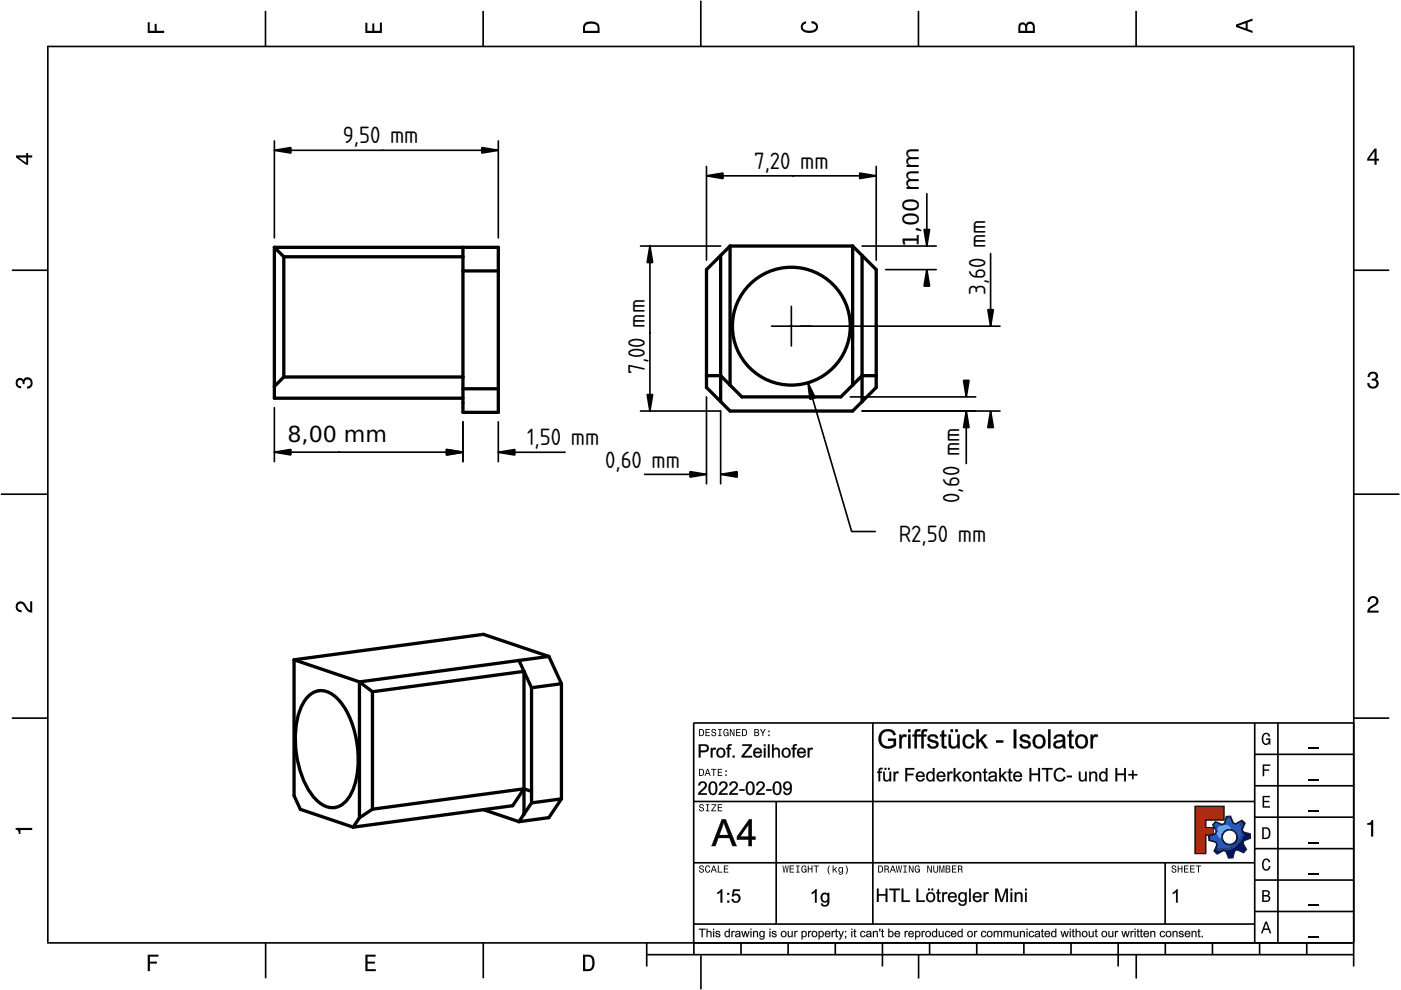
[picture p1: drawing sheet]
<svg xmlns="http://www.w3.org/2000/svg" width="297mm" height="210mm" viewBox="0 0 297 210" stroke-linecap="round" stroke-linejoin="round" font-family="sans-serif">
<defs><g id="words">
<g font-size="4.7">
<text x="72.7" y="30.4">9,50 mm</text>
<text x="159.9" y="35.8">7,20 mm</text>
<text x="194.8" y="52.4" transform="rotate(-90 194.8 52.4)">1,00 mm</text>
<text x="209" y="62.5" transform="rotate(-90 209 62.5)">3,60 mm</text>
<text x="136.7" y="79.2" transform="rotate(-90 136.7 79.2)">7,00 mm</text>
<text x="61" y="93.8">8,00 mm</text>
<text x="111.7" y="94.4">1,50 mm</text>
<text x="128.3" y="99.1">0,60 mm</text>
<text x="203.4" y="106.6" transform="rotate(-90 203.4 106.6)">0,60 mm</text>
<text x="190.6" y="114.9">R2,50 mm</text>
</g>
</g></defs>
<g fill="none" stroke="#000" stroke-width=".35">
<path d="M10.1 9.7v190.1M10.1 9.9h277M56.3 2.3v7.5M102.4 2.3v7.5M148.6 .1v9.8M194.7 2.3v7.5M240.9 2.3v7.5M287 9.7v195.2M2.5 57.3h7.5M287.1 57.3h7.4M.2 104.8h10M287 104.8h9.7"/>
<path d="M2.5 152.3h7.5M147 153.3h140.1M147.1 153.3v49.1M185.1 153.2v42.8M266 159.9h21M266 153.3v46.7M270.9 153.3v46.7M287.1 152.3h7.4M147 169.9h119M164.6 169.9v26M266 179.9h21M266 173.3h21"/>
<path d="M266 166.6h21M10 199.9h277.1M56.3 199.9v7.5M102.5 199.9v7.5M137.1 199.9v5M147 195.9h119M147 182.9h119M157.1 199.9v2.5M167.1 199.9v2.5M177.1 199.9v2.5M187.1 199.9v5M197.1 199.9v2.5"/>
<path d="M207.1 199.9v2.5M217.1 199.9v2.5M227.1 199.9v2.5M237.1 199.9v5M247 182.9v13M247.1 199.9v2.5M257.1 199.9v2.5M266 193.3h21M266 186.6h21M267.1 199.9v2.5M277.1 199.9v2.5M137.1 202.4h150"/>
<path d="M148.6 202.6v7.2M194.8 202.4v5.1M240.9 202.4v5.1"/>
</g>
<g fill="#000">
<path d="M31.3 4.7h.4v1.8h1.1v-1.4h.4v1.4h1.6v.5h-3.5z" fill-rule="evenodd"/>
<path d="M77.5 4.8h.4v1.7h1v-1.5h.5v1.5h1.1v-1.7h.5v2.2h-3.5z" fill-rule="evenodd"/>
<path d="M124.1 4.9a2.19 2.19 0 0 0-.5 2.1h3.5v-1.2a1.42 1.42 0 0 0-1.7-1.3zM124.3 5.2a2.14 2.14 0 0 1 2.3 .3l.1 1h-2.7l.1-1z" fill-rule="evenodd"/>
<path d="M170.1 4.9l.8-.4v.5a.7 .7 0 0 0-.7 .5 .7 .7 0 0 0 .3 .8 1.69 1.69 0 0 0 2.5-.6 .9 .9 0 0 0-.9-.8v-.5a1.24 1.24 0 0 1 1.3 1.1 1.24 1.24 0 0 1-1 1.4 2.22 2.22 0 0 1-2.5-.7l-.1-.5z" fill-rule="evenodd"/>
<path d="M216.1 5l-.2 .8v1.2h3.5v-1.3a.98 .98 0 0 0-.7-1.1 .98 .98 0 0 0-1.2 .6 .84 .84 0 0 0-1.4-.2zM216.4 5.3a.54 .54 0 0 1 .7-.1 .54 .54 0 0 1 .3 .6v.7h-1.1zM217.9 5.2a.62 .62 0 0 1 .7-.1 .62 .62 0 0 1 .4 .6v.8h-1.2z" fill-rule="evenodd"/>
<path d="M262.1 5.2v.5l3.5 1.3v-.5l-1.1-.3v-1.4l1.1-.4v-.5zM262.6 5.5l1.5-.6v1.1z" fill-rule="evenodd"/>
<path d="M3.4 32.9v.5l2.1 1.5h.5v-1.5h.8v-.5h-.8v-.5h-.4v.5zM4 33.4h1.6v1.1z" fill-rule="evenodd"/>
<path d="M291.4 31.5l-1.5 2.1v.5h1.5v.8h.5v-.8h.5v-.4h-.5v-2.2zM291.4 32.1v1.6h-1.1z" fill-rule="evenodd"/>
<path d="M3.6 80.4a.86 .86 0 0 1 1.4 .1 1.06 1.06 0 0 1 1.2-.5 1.06 1.06 0 0 1 .7 1.2 1.1 1.1 0 0 1-1.2 1.2v-.4a.71 .71 0 0 0 .8-1 .71 .71 0 0 0-1.3-.1v.6h-.4a.61 .61 0 0 0-.3-.8 .61 .61 0 0 0-.8 .2 .61 .61 0 0 0 .2 .8l.6 .2v.4a1.15 1.15 0 0 1-1.2-.6 1.15 1.15 0 0 1 .3-1.3z" fill-rule="evenodd"/>
<path d="M290.3 79.1a1.08 1.08 0 0 1 1.3-.2 1.08 1.08 0 0 1 .5 1.3l-.4 .2a1.06 1.06 0 0 1 .6 1.3 1.06 1.06 0 0 1-1.2 .7 1.1 1.1 0 0 1-1.2-1.2h.4a.71 .71 0 0 0 1 .8 .71 .71 0 0 0 .1-1.3h-.6v-.4a.61 .61 0 0 0 .8-.3 .61 .61 0 0 0-.2-.8 .61 .61 0 0 0-.8 .2l-.2 .5h-.4z" fill-rule="evenodd"/>
<path d="M3.6 127.8a1.22 1.22 0 0 1 2 .7l.4 .6 .4 .3v-1.9h.4v2.4a1.8 1.8 0 0 1-1.7-1.4 .71 .71 0 0 0-.9-.5 .71 .71 0 0 0-.5 .8 .71 .71 0 0 0 .9 .6v.4a1.18 1.18 0 0 1-1.2-.6 1.18 1.18 0 0 1 .2-1.4z" fill-rule="evenodd"/>
<path d="M290.3 126.7a1.18 1.18 0 0 1 1.9 .3 1.18 1.18 0 0 1-1 1.7l-.5 .3-.3 .5h1.9v.4h-2.4a1.8 1.8 0 0 1 1.4-1.7 .71 .71 0 0 0 .5-.9 .71 .71 0 0 0-.9-.5 .71 .71 0 0 0-.5 .8h-.4z" fill-rule="evenodd"/>
<path d="M148.2 154.6v1.5h.5a.77 .77 0 0 0 .6-.8 .77 .77 0 0 0-.6-.7zM148.4 154.8a.58 .58 0 0 1 .7 .5 .58 .58 0 0 1-.7 .6zM149.6 154.6v1.5h.9v-.2h-.7v-.5h.6v-.2h-.6v-.4h.7v-.2zM151 154.7a.53 .53 0 0 0 0 .6 .53 .53 0 0 0 .6 .2 .32 .32 0 0 1-.3 .5 .32 .32 0 0 1-.3-.4h-.2a.5 .5 0 0 0 .7 .5 .5 .5 0 0 0 .1-.8l-.4-.1a.28 .28 0 0 1-.1-.4 .28 .28 0 0 1 .4-.1 .28 .28 0 0 1 .1 .3h.2a.51 .51 0 0 0-.3-.4 .51 .51 0 0 0-.5 .1zM152.3 154.6v.2h.2v1.1h-.2v.2h.7v-.2h-.3v-1.1h.3v-.2zM153.5 154.7a.81 .81 0 0 0 .5 1.4l.3-.2 .2 .2v-.8h-.6v.1h.4l-.2 .5a.6 .6 0 0 1-.5-.6 .6 .6 0 0 1 .4-.6l.2 .3h.2l-.1-.3a.53 .53 0 0 0-.8 0zM154.7 154.6v1.5h.2v-1.3l.6 1.3h.2v-1.5h-.2v1.2l-.5-1.2zM156.1 154.6v1.5h.9v-.2h-.7v-.5h.6v-.2h-.6v-.4h.7v-.2zM157.3 154.6v1.5h.5a.77 .77 0 0 0 .6-.8 .77 .77 0 0 0-.6-.7zM157.5 154.8a.58 .58 0 0 1 .7 .5 .58 .58 0 0 1-.7 .6zM159.9 154.6v1.5h.6a.42 .42 0 0 0 .5-.3 .42 .42 0 0 0-.3-.5l.2-.2-.1-.4zM160.1 154.8h.3a.23 .23 0 0 1 .3 .2 .23 .23 0 0 1-.3 .2h-.3zM160.1 155.4h.4a.26 .26 0 0 1 .3 .2 .26 .26 0 0 1-.3 .3h-.4zM161.1 154.6l.5 .9v.6h.2v-.6l.5-.9h-.2l-.4 .7-.3-.7zM162.9 155.8v.3h.3v-.3zM162.9 154.9v.3h.3v-.3z" fill-rule="evenodd"/>
<path d="M267.8 155.7a.85 .85 0 0 1 .9-.3 .85 .85 0 0 1 .6 .8h-.3l-.1-.3a.49 .49 0 0 0-.4-.3 .49 .49 0 0 0-.5 .3 1.2 1.2 0 0 0 .4 1.8 .66 .66 0 0 0 .6-.8h-.6v-.3h.9v1.3h-.1l-.1-.3-.3 .3a.85 .85 0 0 1-1.2-.7v-1.1z" fill-rule="evenodd"/>
<path d="M3.3 175.5h3.5v.5h-2.5v.8h-.3a.77 .77 0 0 0-.7-.9z" fill-rule="evenodd"/>
<path d="M148.4 170.6a.53 .53 0 0 0 0 .6 .53 .53 0 0 0 .6 .2 .32 .32 0 0 1-.3 .5 .32 .32 0 0 1-.3-.4h-.2a.5 .5 0 0 0 .7 .6 .5 .5 0 0 0 .1-.9l-.4-.1a.28 .28 0 0 1-.1-.4 .28 .28 0 0 1 .4-.1 .28 .28 0 0 1 .1 .4h.2a.51 .51 0 0 0-.3-.5 .51 .51 0 0 0-.5 .1zM149.7 170.5v.2h.2v1.1h-.2v.2h.7v-.2h-.3v-1.1h.3v-.2zM150.8 170.5v.2h.8l-.8 1.3h1.1v-.2h-.9l.9-1.3zM152.2 170.5v1.5h.9v-.2h-.7v-.5h.6v-.2h-.6v-.4h.7v-.2z" fill-rule="evenodd"/>
<path d="M148.2 163v1.5h.5a.77 .77 0 0 0 .6-.7 .77 .77 0 0 0-.6-.8zM148.4 163.2a.57 .57 0 0 1 .7 .6 .57 .57 0 0 1-.7 .5zM149.9 163l-.5 1.5h.2l.1-.4h.6l.2 .4h.2l-.6-1.5zM150 163.2l.3 .7h-.5zM150.8 163v.2h.4v1.3h.2v-1.3h.5v-.2zM152.2 163v1.5h.9v-.2h-.7v-.5h.6v-.2h-.6v-.4h.7v-.2zM153.8 164.2v.3h.3v-.3zM153.8 163.4v.3h.3v-.3z" fill-rule="evenodd"/>
<path d="M253.4 171h6.1v2.8h-3.9v1.7h1.6v1.5h-1.6v4h-2.2z" fill-rule="evenodd"/>
<path d="M257.7 174.3l-.5 .6 .7 1.3-.2 .6-1.4 .5v.9l1.5 .4 .3 .5-.7 1.4 .7 .5 1.3-.7 .6 .2 .5 1.4 .9-.1 .3-1.4 .6-.3 1.4 .6 .5-.6-.7-1.3 .2-.6 1.4-.5-.1-.9-1.4-.4-.3-.5 .6-1.4-.6-.6-1.3 .8-.6-.2-.5-1.4h-.9l-.4 1.5-.5 .2zM259.1 177.5a1.6 1.6 0 0 1 3.2 0 1.6 1.6 0 0 1-3.2 0z" fill-rule="evenodd"/>
<path d="M267.7 168.7h1.5v.3h-1.2v.8h1.1v.3h-1.1v.8h1.3v.3h-1.6z" fill-rule="evenodd"/>
<path d="M267.7 162.1h1.6v.3h-1.3v.7h1.1v.3h-1.1v1.2h-.3z" fill-rule="evenodd"/>
<path d="M267.6 175.4v2.5h.8a1.37 1.37 0 0 0 .7-2.2 1.56 1.56 0 0 0-1.5-.3zM267.9 175.7a.98 .98 0 0 1 1.2 .7 .98 .98 0 0 1-.7 1.2h-.5z" fill-rule="evenodd"/>
<path d="M289.9 174.5a.77 .77 0 0 0 .9-.6h.4v3.5h-.5v-2.5h-.8z" fill-rule="evenodd"/>
<path d="M148.4 183.6a.53 .53 0 0 0 0 .6 .53 .53 0 0 0 .6 .2 .32 .32 0 0 1-.3 .5 .32 .32 0 0 1-.3-.4h-.2a.5 .5 0 0 0 .7 .6 .5 .5 0 0 0 .1-.9l-.4-.1a.28 .28 0 0 1-.1-.4 .28 .28 0 0 1 .4-.1 .28 .28 0 0 1 .1 .4h.2a.51 .51 0 0 0-.3-.5 .51 .51 0 0 0-.5 .1zM149.6 183.7l-.1 .2a.67 .67 0 0 0 .1 .9 .67 .67 0 0 0 .8 .1l.2-.4h-.2l-.2 .3a.6 .6 0 0 1-.5-.5 .6 .6 0 0 1 .4-.6l.3 .3h.2l-.2-.4a.5 .5 0 0 0-.8 .1zM151.2 183.5l-.5 1.5h.2l.1-.4h.6l.2 .4h.2l-.6-1.5zM151.3 183.7l.3 .7h-.5zM152.2 183.5v1.5h1v-.2h-.8v-1.3zM153.5 183.5v1.5h.9v-.2h-.7v-.5h.6v-.2h-.6v-.4h.7v-.2z" fill-rule="evenodd"/>
<path d="M165.9 183.5l.3 1.5h.1l.3-1.3 .2 1.3h.2l.2-1.5h-.1l-.2 1.3-.2-1.3h-.2l-.2 1.3-.2-1.3zM167.4 183.5v1.5h1v-.2h-.8v-.5h.7v-.2h-.7v-.4h.7v-.2zM168.8 183.5v.2h.3v1.1h-.3v.2h.7v-.2h-.2v-1.1h.2v-.2zM170.1 183.7a.82 .82 0 0 0 .5 1.3l.3-.2 .1 .2v-.8h-.5v.2h.3l-.2 .4a.6 .6 0 0 1-.5-.5 .6 .6 0 0 1 .5-.6l.2 .3h.2l-.2-.4a.53 .53 0 0 0-.7 .1zM171.3 183.5v1.5h.2v-.7h.6v.7h.2v-1.5h-.2v.6h-.6v-.6zM172.5 183.5v.2h.5v1.3h.2v-1.3h.4v-.2zM175.8 183.5a1.35 1.35 0 0 0 .2 1.9 1.84 1.84 0 0 1 0-1.9zM176.5 183.5v1.5h.2v-.4l.2-.2 .4 .6h.2l-.4-.7 .4-.5h-.2l-.6 .6v-.9zM177.9 184a.59 .59 0 0 0-.2 .7 .59 .59 0 0 0 .7 .3l.1-.2a.31 .31 0 0 1-.1 .5 .31 .31 0 0 1-.4-.2h-.2a.47 .47 0 0 0 .5 .4 .47 .47 0 0 0 .4-.5v-1.2h-.2v.2l-.3-.2zM178 184.1l.1-.1a.42 .42 0 0 1 .4 .4 .42 .42 0 0 1-.4 .5l-.1-.3zM179.3 183.5a1.85 1.85 0 0 1 0 1.9 1.22 1.22 0 0 0 0-1.9z" fill-rule="evenodd"/>
<path d="M186.2 183.5v1.5h.5a.77 .77 0 0 0 .6-.7 .77 .77 0 0 0-.6-.8zM186.4 183.7a.58 .58 0 0 1 .6 .6 .58 .58 0 0 1-.6 .5zM187.5 183.5v1.5h.2v-.6a.45 .45 0 0 1 .5 .1 .45 .45 0 0 1 .1 .5h.2l-.2-.7a.42 .42 0 0 0 .1-.5 .42 .42 0 0 0-.4-.3zM187.7 183.7h.2a.26 .26 0 0 1 .4 .3 .26 .26 0 0 1-.4 .2h-.2zM189.2 183.5l-.6 1.5h.2l.2-.4h.6l.1 .4h.2l-.5-1.5zM189.3 183.7l.2 .7h-.4zM189.9 183.5l.3 1.5h.2l.2-1.3 .2 1.3h.2l.3-1.5h-.2l-.2 1.3-.2-1.3h-.2l-.2 1.3-.2-1.3zM191.5 183.5v.2h.3v1.1h-.3v.2h.8v-.2h-.3v-1.1h.3v-.2zM192.7 183.5v1.5h.2v-1.2l.5 1.2h.3v-1.5h-.2v1.2l-.6-1.2zM194.1 183.7a.81 .81 0 0 0 .5 1.3l.3-.2 .1 .2v-.8h-.5v.2h.3l-.2 .4a.6 .6 0 0 1-.5-.5 .6 .6 0 0 1 .5-.6l.2 .3h.2l-.2-.4a.53 .53 0 0 0-.7 .1zM196.6 183.5v1.5h.2v-1.2l.6 1.2h.2v-1.5h-.2v1.2l-.6-1.2zM197.9 183.5v.9a.52 .52 0 0 0 .5 .6 .52 .52 0 0 0 .5-.6v-.9h-.2v.9a.33 .33 0 0 1-.3 .5 .33 .33 0 0 1-.3-.5v-.9zM199.2 183.5v1.5h.1v-1.4l.3 1.4h.2l.3-1.4v1.4h.1v-1.5h-.2l-.3 1.3-.3-1.3zM200.5 183.5v1.5h.6a.42 .42 0 0 0 .4-.3 .42 .42 0 0 0-.2-.5l.2-.2-.1-.4zM200.7 183.7h.3a.23 .23 0 0 1 .3 .2 .23 .23 0 0 1-.3 .2h-.3zM200.7 184.3h.3a.26 .26 0 0 1 .3 .3 .26 .26 0 0 1-.3 .2h-.3zM201.8 183.5v1.5h1v-.2h-.8v-.5h.7v-.2h-.7v-.4h.8v-.2zM203.1 183.5v1.5h.2v-.6a.45 .45 0 0 1 .5 .1 .45 .45 0 0 1 .1 .5h.2l-.2-.7a.42 .42 0 0 0 .1-.5 .42 .42 0 0 0-.4-.3zM203.3 183.7h.3a.26 .26 0 0 1 .3 .3 .26 .26 0 0 1-.4 .2h-.2z" fill-rule="evenodd"/>
<path d="M248.5 183.6a.53 .53 0 0 0 0 .6 .53 .53 0 0 0 .6 .2 .32 .32 0 0 1-.2 .5 .32 .32 0 0 1-.3-.4h-.2a.5 .5 0 0 0 .6 .6 .5 .5 0 0 0 .2-.9l-.4-.1a.28 .28 0 0 1-.1-.4 .28 .28 0 0 1 .3-.1 .28 .28 0 0 1 .2 .4h.2a.51 .51 0 0 0-.3-.5 .51 .51 0 0 0-.6 .1zM249.7 183.5v1.5h.2v-.7h.6v.7h.2v-1.5h-.2v.6h-.6v-.6zM251 183.5v1.5h1v-.2h-.8v-.5h.7v-.2h-.7v-.4h.8v-.2zM252.3 183.5v1.5h1v-.2h-.8v-.5h.7v-.2h-.7v-.4h.8v-.2zM253.5 183.5v.2h.5v1.3h.2v-1.3h.5v-.2z" fill-rule="evenodd"/>
<path d="M268.3 195.4l-1 2.5h.4l.2-.7h1l.3 .7h.3l-.9-2.5zM268.4 195.8l.4 1.1h-.7z" fill-rule="evenodd"/>
<path d="M267.6 188.7v2.5h1a.7 .7 0 0 0 .7-.5 .7 .7 0 0 0-.4-.8 .61 .61 0 0 0 .3-.8 .61 .61 0 0 0-.7-.4zM267.9 189h.6a.38 .38 0 0 1 .4 .4 .38 .38 0 0 1-.5 .4h-.5zM267.9 190.1h.6a.44 .44 0 0 1 .5 .4 .44 .44 0 0 1-.5 .4h-.6z" fill-rule="evenodd"/>
<path d="M267.8 182.3a.85 .85 0 0 1 .9-.3 .85 .85 0 0 1 .6 .8h-.3l-.1-.2a.47 .47 0 0 0-.4-.3 .47 .47 0 0 0-.4 .3 1.21 1.21 0 0 0 .4 1.7 .64 .64 0 0 0 .5-.7h.4a.89 .89 0 0 1-.8 1 .89 .89 0 0 1-1-.7v-1.1z" fill-rule="evenodd"/>
<path d="M31.3 202.4h2.3v.4h-1.8v1.1h1.5v.4h-1.5v1.6h-.5z" fill-rule="evenodd"/>
<path d="M77.5 202.4h2.1v.4h-1.7v1.1h1.6v.4h-1.6v1.2h1.8v.4h-2.2z" fill-rule="evenodd"/>
<path d="M123.6 202.4v3.5h1.2a1.42 1.42 0 0 0 1.3-1.7 1.38 1.38 0 0 0-1.3-1.8zM124.1 202.8l1 .1a1.89 1.89 0 0 1 0 2.5l-1 .1z" fill-rule="evenodd"/>
</g>
<path d="M277.3 158.6h2.2M277.3 178.6h2.2M277.3 172h2.2M277.3 165.3h2.2M277.3 198.6h2.2M277.3 192h2.2M277.3 185.3h2.2" fill="none" stroke="#000" stroke-width=".25"/>
<g fill="#000">
<path d="M248.6 189.2l.9-.7h.2v2.9h-.4v-2.2l-.7 .4z"/>
<path d="M186.8 155.1a1.86 1.86 0 0 1 3.1 .7l-.5 .1a1.33 1.33 0 0 0-1.2-.8 1.33 1.33 0 0 0-1.2 .7 2.11 2.11 0 0 0 .3 2.1 1.82 1.82 0 0 0 2.2-.1v-.7h-1.3v-.5h1.8v1.5a2.19 2.19 0 0 1-3.1 .1 2.19 2.19 0 0 1-.1-3.1zM186.8 155.2a2.13 2.13 0 0 0 .1 3 2.13 2.13 0 0 0 3.1-.1v-1.5h-1.7v.5h1.2v.7a1.64 1.64 0 0 1-2.2 .1 1.64 1.64 0 0 1-.3-2.2 1.36 1.36 0 0 1 1.3-.7 1.36 1.36 0 0 1 1.2 .9l.4-.1a1.84 1.84 0 0 0-3.1-.6zM190.7 155.7h.4v.5a.68 .68 0 0 1 1.2-.3l-.2 .5a.54 .54 0 0 0-.8 .2l-.1 2.1h-.5zM190.7 155.8v2.9h.5l-.1-1.6a.65 .65 0 0 1 .2-.7 .65 .65 0 0 1 .8-.1l.1-.4a.74 .74 0 0 0-1.1 .3v-.4zM192.5 154.6h.6v.7h-.6zM192.5 154.7v.5h.5v-.5zM192.5 155.7h.6v3h-.6zM192.5 155.8v2.9h.5v-2.9zM194 154.8l.5-.2h.7l-.1 .5a.5 .5 0 0 0-.6 .1 .5 .5 0 0 0-.1 .6l.6-.1v.5l-.6-.1v2.6h-.5v-2.6l-.5 .1v-.5l.5 .1zM194.1 154.9l-.2 .9h-.4v.3h.4v2.6h.5v-2.6h.6v-.3h-.6a.51 .51 0 0 1 0-.7 .51 .51 0 0 1 .7 0l.1-.5h-.7zM195.5 154.8l.5-.2h.6v.5a.5 .5 0 0 0-.6 .1 .5 .5 0 0 0-.1 .6l.5-.1v.5l-.6-.1 .1 2.6h-.6l.1-2.6-.5 .1v-.5l.5 .1zM195.5 154.9l-.1 .9h-.5v.3h.5v2.6h.4v-2.6h.6v-.3h-.6a.51 .51 0 0 1 .1-.7 .51 .51 0 0 1 .6 0l.1-.5h-.6zM196.8 156l.2-.1a1.21 1.21 0 0 1 1.9 .6l-.5 .1a.64 .64 0 0 0-.6-.5 .64 .64 0 0 0-.6 .5l.6 .3a.94 .94 0 0 1 1 .3 .94 .94 0 0 1 .1 1.1 1.35 1.35 0 0 1-2.3-.5l.5-.1a.67 .67 0 0 0 .6 .6 .67 .67 0 0 0 .7-.6l-.3-.2a1.34 1.34 0 0 1-1.5-1zM196.9 156a.78 .78 0 0 0-.1 .9 .78 .78 0 0 0 .7 .4l.3 .1a.5 .5 0 0 1 .7 .5 .5 .5 0 0 1-.7 .4l-.5-.1-.2-.5-.5 .1a1.23 1.23 0 0 0 1.2 .9 1.23 1.23 0 0 0 1.2-.9 1.59 1.59 0 0 0-1.5-1l-.3-.1a.62 .62 0 0 1 .4-.7 .62 .62 0 0 1 .8 .4v.2l.5-.1a1.22 1.22 0 0 0-2-.5zM199.6 155l.6-.3v1.1l.5-.1v.5l-.5-.1v1.7a.31 .31 0 0 0 .1 .4 .31 .31 0 0 0 .4 0l.1 .5a.77 .77 0 0 1-.9-.1 .77 .77 0 0 1-.3-.8l.1-1.7-.4 .1v-.5l.4 .1zM199.7 155v.8h-.4v.3h.4v1.7a.69 .69 0 0 0 .2 .8 .69 .69 0 0 0 .8 0v-.4a.36 .36 0 0 1-.4 0 .36 .36 0 0 1-.2-.4v-1.7h.6v-.3h-.6l.1-1.1zM201.1 155.7h.5v2.2a.72 .72 0 0 0 1 .3 .72 .72 0 0 0 .3-.9v-1.6h.6v3h-.5v-.5a1.05 1.05 0 0 1-1 .5 1.05 1.05 0 0 1-.9-.7zM201.1 155.8v1.8a1.01 1.01 0 0 0 .7 1.1 1.01 1.01 0 0 0 1.3-.6l-.1 .6h.5v-2.9h-.5v1.5a.75 .75 0 0 1-.7 1 .75 .75 0 0 1-.7-.9v-1.6zM201.5 154.6h.6v.6h-.6zM201.5 154.6v.6h.5v-.6zM202.5 154.6h.6v.6h-.6zM202.5 154.6v.6h.6v-.6zM204.5 156a1.26 1.26 0 0 1 2.1 .6l-.5 .1a.73 .73 0 0 0-.8-.6 .73 .73 0 0 0-.7 .8 .93 .93 0 0 0 .1 1 .93 .93 0 0 0 1 .3l.4-.6h.5a1.27 1.27 0 0 1-1.3 1.2 1.27 1.27 0 0 1-1.2-1.2v-1zM204.5 156a1.49 1.49 0 0 0-.3 1.9 1.49 1.49 0 0 0 1.8 .7l.4-.4 .2-.5-.5-.1a.77 .77 0 0 1-.8 .8 .77 .77 0 0 1-.7-.8 .99 .99 0 0 1 .1-1.1 .99 .99 0 0 1 1-.4l.4 .6 .5-.1a1.21 1.21 0 0 0-2.1-.6zM207 154.6h.6l-.1 2.3 1.2-1.2h.7l-1.2 1.1 1.3 1.9h-.7l-.9-1.5-.4 .3 .1 1.2h-.6zM207 154.7v4h.5v-1.2l.4-.4 .9 1.6h.6l-1.2-1.9 1.1-1h-.6l-1.2 1.2v-2.3zM211.2 156.9h1.5v.6h-1.5zM211.2 157v.5h1.5v-.5zM214.9 154.6h.6v4.1h-.6zM214.9 154.7v4h.6v-4zM216.4 156l.1-.1a1.21 1.21 0 0 1 2 .6l-.5 .1a.64 .64 0 0 0-.6-.5 .64 .64 0 0 0-.7 .5l.7 .3a.94 .94 0 0 1 1 .3 .94 .94 0 0 1 0 1.1 1.35 1.35 0 0 1-2.3-.5l.5-.1a.67 .67 0 0 0 .7 .6 .67 .67 0 0 0 .7-.6l-.4-.2a1.34 1.34 0 0 1-1.4-1zM216.4 156a.78 .78 0 0 0-.1 .9 .78 .78 0 0 0 .8 .4l.3 .1a.5 .5 0 0 1 .7 .5 .5 .5 0 0 1-.7 .4l-.6-.1-.2-.5-.5 .1a1.23 1.23 0 0 0 1.2 .9 1.23 1.23 0 0 0 1.2-.9 1.59 1.59 0 0 0-1.5-1l-.3-.1a.62 .62 0 0 1 .5-.7 .62 .62 0 0 1 .7 .4l.1 .2 .4-.1a1.22 1.22 0 0 0-2-.5zM219.4 156a1.5 1.5 0 0 1 2.3 1 1.5 1.5 0 0 1-2 1.7 1.71 1.71 0 0 1-.3-2.7zM219.4 156a1.52 1.52 0 0 0-.3 1.9 1.52 1.52 0 0 0 1.7 .7 1.48 1.48 0 0 0 .7-2.1 1.48 1.48 0 0 0-2.1-.5zM219.7 156.4a1.08 1.08 0 0 0-.2 1.2 1.08 1.08 0 0 0 1 .7 1.1 1.1 0 0 0 .6-1.3 1.1 1.1 0 0 0-1-.8zM219.7 156.4a.96 .96 0 0 1 1.2-.1 .96 .96 0 0 1 .3 1.2 .89 .89 0 0 1-1.1 .8 .89 .89 0 0 1-.7-1.1zM222.2 154.6h.5v4.1h-.5zM222.2 154.7v4h.5v-4zM223.7 156a1.32 1.32 0 0 1 2.1 .4l.1 1.7 .1 .6h-.6v-.4a1.27 1.27 0 0 1-2.1-.2 1.21 1.21 0 0 1 1.5-1.2l.5-.1-.1-.5a.82 .82 0 0 0-1.3 .4l-.5-.1zM223.7 156l-.3 .6 .5 .1a.74 .74 0 0 1 .8-.6 .74 .74 0 0 1 .6 .7l-1.3 .3a.86 .86 0 0 0-.6 1.2 .86 .86 0 0 0 1.3 .4l.7-.5 .1 .5h.5l-.2-.6v-1.8a1.36 1.36 0 0 0-2.1-.3zM224 157.6a.51 .51 0 0 0 .1 .7 .51 .51 0 0 0 .7 0l.4-.4 .1-.7zM224 157.5l1.4-.3a.9 .9 0 0 1-.4 1 .9 .9 0 0 1-1.2-.1zM226.6 155l.6-.3v1.1l.5-.1v.5l-.5-.1v1.7a.31 .31 0 0 0 .1 .4 .31 .31 0 0 0 .4 0l.1 .5a.77 .77 0 0 1-.9-.1 .77 .77 0 0 1-.3-.8l.1-1.7-.4 .1v-.5l.4 .1zM226.7 155v.8h-.4v.3h.4v1.7a.69 .69 0 0 0 .2 .8 .69 .69 0 0 0 .8 0v-.4a.36 .36 0 0 1-.4 0 .36 .36 0 0 1-.2-.4v-1.7h.6v-.3h-.6l.1-1.1zM228.4 156a1.5 1.5 0 0 1 2.3 1 1.5 1.5 0 0 1-2 1.7 1.71 1.71 0 0 1-.3-2.7zM228.4 156a1.52 1.52 0 0 0-.3 1.9 1.52 1.52 0 0 0 1.7 .7 1.48 1.48 0 0 0 .7-2.1 1.48 1.48 0 0 0-2.1-.5zM228.7 156.4a1.08 1.08 0 0 0-.2 1.2 1.08 1.08 0 0 0 1 .7 1.1 1.1 0 0 0 .7-1.3 1.1 1.1 0 0 0-1.1-.8zM228.7 156.4a.96 .96 0 0 1 1.2-.1 .96 .96 0 0 1 .3 1.2 .89 .89 0 0 1-1.1 .8 .89 .89 0 0 1-.7-1.1zM231.2 155.7h.5v.5a.68 .68 0 0 1 1.1-.3l-.1 .5a.54 .54 0 0 0-.9 .2v2.1h-.6zM231.2 155.8v2.9h.5v-1.6a.65 .65 0 0 1 .1-.7 .65 .65 0 0 1 .8-.1l.2-.4a.74 .74 0 0 0-1.2 .3l.1-.4z"/>
<path d="M186.8 155.1a1.86 1.86 0 0 1 3.1 .7l-.5 .1a1.4 1.4 0 0 0-1.8-.7 1.4 1.4 0 0 0-.8 1.8 1.56 1.56 0 0 0 2.7 .8v-.7h-1.2v-.5h1.7v1.5a2.16 2.16 0 0 1-3.1 .1 2.16 2.16 0 0 1-.1-3.1zM190.7 155.8h.4v.4a.7 .7 0 0 1 1.2-.3l-.2 .4a.65 .65 0 0 0-.8 .1 .65 .65 0 0 0-.1 .7v1.6h-.5zM192.5 154.7h.5v.5h-.5zM192.5 155.8h.5v2.9h-.5zM194.1 154.8l.4-.2h.7l-.1 .5h-.5l-.2 .2v.5h.6v.3h-.6v2.6h-.5v-2.6h-.4v-.3h.4zM195.5 154.8l.5-.2h.6l-.1 .5h-.4l-.2 .2-.1 .5h.6v.3h-.6v2.6h-.4v-2.6h-.5v-.3h.5zM196.9 156a1.22 1.22 0 0 1 2 .5l-.5 .1a.65 .65 0 0 0-.6-.5 .65 .65 0 0 0-.6 .5l.3 .2a1.41 1.41 0 0 1 1.5 1 1.23 1.23 0 0 1-1.2 1 1.23 1.23 0 0 1-1.2-1l.5-.1a.69 .69 0 0 0 .7 .6 .69 .69 0 0 0 .7-.6l-.3-.2a1.66 1.66 0 0 1-1.5-1zM199.7 155l.5-.3v1.1h.5v.3h-.5v1.7a.33 .33 0 0 0 .1 .4 .33 .33 0 0 0 .4 0v.5a.72 .72 0 0 1-.8-.1 .72 .72 0 0 1-.2-.8v-1.7h-.4v-.3h.4zM201.1 155.8h.5v1.6a.73 .73 0 0 0 .7 .9 .73 .73 0 0 0 .7-1v-1.5h.5v2.9h-.5v-.5a1.03 1.03 0 0 1-1.2 .5 1.03 1.03 0 0 1-.7-1.1zM201.5 154.6h.5v.6h-.5zM202.5 154.6h.6v.6h-.6zM204.5 156a1.23 1.23 0 0 1 2.1 .6l-.5 .1a.79 .79 0 0 0-1-.6 .79 .79 0 0 0-.5 1.1 .8 .8 0 0 0 .5 1.1 .8 .8 0 0 0 1-.7l.5 .1a1.31 1.31 0 0 1-1.6 1 1.31 1.31 0 0 1-.9-1.8zM207 154.7h.5v2.2l1.2-1.1h.6l-1.1 1 1.2 1.9h-.6l-.9-1.5-.4 .3v1.2h-.5zM211.2 157h1.5v.5h-1.5zM214.9 154.7h.6v4h-.6zM216.4 156a1.22 1.22 0 0 1 2 .5l-.4 .1a.65 .65 0 0 0-.7-.5 .65 .65 0 0 0-.6 .5l.3 .2a1.41 1.41 0 0 1 1.5 1 1.23 1.23 0 0 1-1.2 1 1.23 1.23 0 0 1-1.2-1l.5-.1a.69 .69 0 0 0 .7 .6 .69 .69 0 0 0 .7-.6l-.2-.2a1.66 1.66 0 0 1-1.6-1zM219.4 156a1.47 1.47 0 0 1 2.3 1 1.47 1.47 0 0 1-1.9 1.6 1.68 1.68 0 0 1-.4-2.6zM219.7 156.4a1.11 1.11 0 0 0-.3 1.2 1.11 1.11 0 0 0 1.1 .7 1.13 1.13 0 0 0 .7-1.3 1.13 1.13 0 0 0-1.1-.9zM222.2 154.7h.5v4h-.5zM223.7 156a1.4 1.4 0 0 1 2.1 .3l.2 2.4h-.5l-.1-.4a1.19 1.19 0 0 1-2.1-.4 1.19 1.19 0 0 1 1.5-1h.3a.41 .41 0 0 0 .2-.5 .41 .41 0 0 0-.4-.3l-.8 .1-.2 .5-.5-.1zM224 157.6a.54 .54 0 0 0 0 .7 .54 .54 0 0 0 .8 0 .89 .89 0 0 0 .5-1.1zM226.7 155l.5-.3v1.1h.5v.3h-.5v1.7a.33 .33 0 0 0 .1 .4 .33 .33 0 0 0 .4 0v.5a.72 .72 0 0 1-.8-.1 .72 .72 0 0 1-.2-.8v-1.7h-.4v-.3h.4zM228.4 156a1.47 1.47 0 0 1 2.3 1 1.47 1.47 0 0 1-1.9 1.6 1.68 1.68 0 0 1-.4-2.6zM228.7 156.4a1.11 1.11 0 0 0-.3 1.2 1.11 1.11 0 0 0 1.1 .7 1.13 1.13 0 0 0 .7-1.3 1.13 1.13 0 0 0-1.1-.9zM231.2 155.8h.5v.4a.7 .7 0 0 1 1.1-.3l-.2 .4a.65 .65 0 0 0-.7 .1 .65 .65 0 0 0-.2 .7v1.6h-.5z"/>
<path d="M148.1 157.8h1.5a.82 .82 0 0 1 .7 .9 .82 .82 0 0 1-.7 .8h-1.1l.1 1.1h-.5zM148.2 157.8v2.8h.3v-1.2a1.57 1.57 0 0 0 1.7-.4 .82 .82 0 0 0-.1-.9 .82 .82 0 0 0-.9-.3zM148.5 158.1v1h.8a.5 .5 0 0 0 .6-.3 .5 .5 0 0 0-.3-.6zM148.5 158.1h.7a.55 .55 0 0 1 .7 .5 .55 .55 0 0 1-.6 .6h-.8zM150.7 158.6h.4l-.1 .3a.47 .47 0 0 1 .4-.4 .47 .47 0 0 1 .4 .2l-.1 .3-.4-.1-.2 .2v1.5h-.4zM150.7 158.6v2h.4l-.1-1.1a.46 .46 0 0 1 .1-.5 .46 .46 0 0 1 .6 0l.1-.4h-.4l-.4 .3v-.3zM152.2 158.7a1.04 1.04 0 0 1 1.4 .2 1.04 1.04 0 0 1-.2 1.5 1.04 1.04 0 0 1-1.4-.2l-.1-1zM152.2 158.8a1.05 1.05 0 0 0-.2 1.2 1.05 1.05 0 0 0 1.2 .6 1.03 1.03 0 0 0 .5-1.5 1.03 1.03 0 0 0-1.5-.3zM152.4 159a.72 .72 0 0 0-.1 .9 .72 .72 0 0 0 .8 .4 .7 .7 0 0 0 .3-1 .7 .7 0 0 0-1-.3zM152.4 159a.76 .76 0 0 1 1.1 .4 .76 .76 0 0 1-.7 1 .83 .83 0 0 1-.4-1.4zM154.3 157.9l.3-.1h.6l-.1 .3a.34 .34 0 0 0-.4 .1 .34 .34 0 0 0-.1 .4h.4v.3h-.4v1.7h-.4l.1-1.7h-.4v-.3h.4zM154.4 158l-.1 .6h-.3v.3l.3-.1v1.8h.3v-1.8l.4 .1v-.3h-.4a.36 .36 0 0 1 0-.5 .36 .36 0 0 1 .5 0v-.3zM155.3 160.2h.5v.4h-.5zM155.4 160.2v.4h.3v-.4zM157.4 157.8h2v.4l-1.7 2.1 1.8-.1v.4h-2.3v-.3l1.8-2.1h-1.6zM157.4 157.8v.3h1.6l-1.8 2.2v.3h2.2v-.3h-1.8l1.8-2.2v-.3zM159.9 158.8a.96 .96 0 0 1 1.2-.2 .96 .96 0 0 1 .4 1.1h-1.4a.57 .57 0 0 0 .4 .6 .57 .57 0 0 0 .7-.4l.3 .1a.85 .85 0 0 1-1.1 .6 1.15 1.15 0 0 1-.5-1.8zM160 158.8a1.01 1.01 0 0 0-.1 1.5 1.01 1.01 0 0 0 1.4 0l.2-.3h-.3a.59 .59 0 0 1-.7 .4 .59 .59 0 0 1-.5-.7h1.5a.92 .92 0 0 0-.4-1 .92 .92 0 0 0-1.1 .1zM160.3 159l-.2 .4h1.1a.53 .53 0 0 0-.4-.5 .53 .53 0 0 0-.5 .1zM160.2 159l.4-.2 .4 .1 .2 .5h-1.2zM161.9 157.8h.4v.4h-.4zM162 157.8v.4h.3v-.4zM161.9 158.6h.4v2h-.4zM162 158.6v2h.3v-2zM162.8 157.8h.4v2.8h-.4zM162.8 157.8v2.8h.4v-2.8zM163.7 157.8h.4l-.1 1a.73 .73 0 0 1 .9-.3 .73 .73 0 0 1 .5 .8v1.3h-.4v-1.3a.47 .47 0 0 0-.6-.4 .47 .47 0 0 0-.3 .6v1.1h-.4zM163.7 157.8v2.8h.3v-1.1a.52 .52 0 0 1 .4-.7 .52 .52 0 0 1 .6 .5v1.3h.3v-1.3a.7 .7 0 0 0-.5-.7 .7 .7 0 0 0-.8 .3v-1.1zM166 158.7a1.04 1.04 0 0 1 1.5 .2 1.04 1.04 0 0 1-.2 1.5 1.04 1.04 0 0 1-1.5-.2l-.1-1zM166 158.8a1.05 1.05 0 0 0-.2 1.2 1.05 1.05 0 0 0 1.2 .6 1.03 1.03 0 0 0 .5-1.5 1.03 1.03 0 0 0-1.5-.3zM166.3 159a.72 .72 0 0 0-.2 .9 .72 .72 0 0 0 .9 .4 .7 .7 0 0 0 .2-1 .7 .7 0 0 0-.9-.3zM166.2 159a.76 .76 0 0 1 1.2 .4 .76 .76 0 0 1-.7 1 .83 .83 0 0 1-.5-1.4zM168.2 157.9l.3-.1h.5v.3a.34 .34 0 0 0-.5 .1 .34 .34 0 0 0 0 .4h.4v.3h-.5l.1 1.7h-.4v-1.7h-.3v-.3h.3zM168.2 158l-.1 .6h-.3v.3l.3-.1v1.8h.3v-1.8l.4 .1v-.3h-.4a.36 .36 0 0 1 .1-.5 .36 .36 0 0 1 .4 0l.1-.3zM169.2 158.8a.96 .96 0 0 1 1.2-.2 .96 .96 0 0 1 .4 1.1h-1.4a.57 .57 0 0 0 .4 .6 .57 .57 0 0 0 .7-.4l.3 .1a.85 .85 0 0 1-1.1 .6 1.15 1.15 0 0 1-.5-1.8zM169.3 158.8a1.01 1.01 0 0 0-.1 1.5 1.01 1.01 0 0 0 1.4 0l.2-.3h-.3a.59 .59 0 0 1-.7 .4 .59 .59 0 0 1-.5-.7h1.5a.92 .92 0 0 0-.4-1 .92 .92 0 0 0-1.1 .1zM169.6 159l-.2 .4h1.1a.53 .53 0 0 0-.4-.5 .53 .53 0 0 0-.5 .1zM169.5 159l.4-.2 .4 .1 .2 .5h-1.2zM171.2 158.6h.4v.3a.47 .47 0 0 1 .3-.4 .47 .47 0 0 1 .5 .2l-.1 .3-.4-.1-.2 .2-.1 1.5h-.4zM171.3 158.6v2h.3v-1.1a.46 .46 0 0 1 .1-.5 .46 .46 0 0 1 .5 0l.2-.4h-.5l-.3 .3v-.3z"/>
<path d="M148.2 157.8h1a.85 .85 0 0 1 1.1 .8 .85 .85 0 0 1-1 .9h-.8v1.1h-.3zM148.5 158.1v1h.8a.52 .52 0 0 0 .6-.5 .52 .52 0 0 0-.7-.5zM150.7 158.6h.3v.3l.2-.3h.4h.2l-.1 .4a.45 .45 0 0 0-.5 0 .45 .45 0 0 0-.1 .5v1.1h-.4zM152.2 158.8a1.01 1.01 0 0 1 1.4 .2 1.01 1.01 0 0 1-.2 1.4 1.01 1.01 0 0 1-1.4-.2l-.1-.9zM152.4 159a.75 .75 0 0 0-.1 .9 .75 .75 0 0 0 .8 .4 .73 .73 0 0 0 .3-1 .73 .73 0 0 0-1-.3zM154.4 157.9l.2-.1h.5v.3l-.5 .1v.4h.4v.3h-.4v1.7h-.3v-1.7h-.3v-.3h.3zM155.4 160.2h.3v.4h-.3zM157.4 157.8h2v.3l-1.7 2.2h1.7v.3h-2.2v-.3l1.8-2.2h-1.6zM159.9 158.8a.94 .94 0 0 1 1.2-.2 .94 .94 0 0 1 .4 1.1h-1.5a.59 .59 0 0 0 .5 .6 .59 .59 0 0 0 .7-.3h.3a1 1 0 0 1-1.4 .5 1 1 0 0 1-.3-1.5zM160.2 159l-.1 .4h1.1a.56 .56 0 0 0-.3-.5 .56 .56 0 0 0-.7 .1zM162 157.8h.3v.4h-.3zM162 158.6h.3v2h-.3zM162.8 157.8h.4v2.8h-.4zM163.7 157.8h.3v1a.72 .72 0 0 1 .9-.2 .72 .72 0 0 1 .4 .7v1.3h-.3v-1.3a.49 .49 0 0 0-.6-.4 .49 .49 0 0 0-.4 .6v1.1h-.3zM166 158.8a1.01 1.01 0 0 1 1.5 .2 1.01 1.01 0 0 1-.2 1.4 1.01 1.01 0 0 1-1.5-.2v-.9zM166.3 159a.75 .75 0 0 0-.2 .9 .75 .75 0 0 0 .9 .4 .73 .73 0 0 0 .3-1 .73 .73 0 0 0-1-.3zM168.2 157.9l.3-.1h.5l-.1 .3-.4 .1-.1 .4h.4v.3h-.4v1.7h-.3v-1.7h-.3v-.3h.3zM169.3 158.8a.94 .94 0 0 1 1.1-.2 .94 .94 0 0 1 .4 1.1h-1.5a.59 .59 0 0 0 .5 .6 .59 .59 0 0 0 .7-.3h.3a1 1 0 0 1-1.4 .5 1 1 0 0 1-.3-1.5zM169.5 159l-.1 .4h1.1a.56 .56 0 0 0-.3-.5 .56 .56 0 0 0-.7 .1zM171.3 158.6h.3v.3l.2-.3h.4h.2l-.2 .4a.45 .45 0 0 0-.5 0 .45 .45 0 0 0-.1 .5v1.1h-.3z"/>
<path d="M148.3 165.9a.93 .93 0 0 1 1.5 .2 .93 .93 0 0 1-.6 1.3l-.7 .8h1.4v.3h-1.9l.2-.5 .3-.4a1.2 1.2 0 0 0 .8-1.5 .55 .55 0 0 0-.6-.1 .55 .55 0 0 0-.3 .5h-.3zM150.6 165.8a.95 .95 0 0 1 1.1 .1 .95 .95 0 0 1 .4 1 1.19 1.19 0 0 1-1.2 1.6 1.93 1.93 0 0 1-.4-2.5zM150.9 166.1a1.92 1.92 0 0 0 .1 2.2h.3a1.75 1.75 0 0 0 0-2.3zM152.7 165.9a.93 .93 0 0 1 1.5 .2 .93 .93 0 0 1-.6 1.3l-.7 .8h1.3v.3h-1.8l.2-.5 .3-.4a1.2 1.2 0 0 0 .8-1.5 .55 .55 0 0 0-.6-.1 .55 .55 0 0 0-.3 .5h-.4zM154.9 165.9a.93 .93 0 0 1 1.4 .2 .93 .93 0 0 1-.5 1.3l-.7 .8h1.3v.3h-1.8l.1-.5 .4-.4a1.2 1.2 0 0 0 .8-1.5 .55 .55 0 0 0-.6-.1 .55 .55 0 0 0-.3 .5h-.4zM156.8 167.3h1v.4h-1zM158.5 165.8a.95 .95 0 0 1 1.1 .1 .95 .95 0 0 1 .4 1 1.19 1.19 0 0 1-1.2 1.6 1.93 1.93 0 0 1-.4-2.5zM158.8 166.1a1.92 1.92 0 0 0 .1 2.2h.3a1.75 1.75 0 0 0 0-2.3zM160.6 165.9a.93 .93 0 0 1 1.5 .2 .93 .93 0 0 1-.6 1.3l-.7 .8h1.3v.3h-1.8l.2-.5 .3-.4a1.2 1.2 0 0 0 .8-1.5 .55 .55 0 0 0-.6-.1 .55 .55 0 0 0-.3 .5h-.4zM162.5 167.3h1v.4h-1zM164.2 165.8a.95 .95 0 0 1 1.1 .1 .95 .95 0 0 1 .4 1 1.19 1.19 0 0 1-1.2 1.6 1.93 1.93 0 0 1-.4-2.5zM164.5 166.1a1.92 1.92 0 0 0 .1 2.2h.3a1.75 1.75 0 0 0 0-2.3zM166.3 165.9a1.01 1.01 0 0 1 1.2 0 1.01 1.01 0 0 1 .4 1.1 1.12 1.12 0 0 1-.3 1.2 1.12 1.12 0 0 1-1.1 .3l-.4-.6 .3-.1a.59 .59 0 0 0 .8 .4 .59 .59 0 0 0 .3-.7v-.3a.89 .89 0 0 1-1.3 .1 .89 .89 0 0 1 .1-1.4zM166.3 166.6a.61 .61 0 0 0 1.2 0 .61 .61 0 0 0-1.2 0z"/>
<path d="M148.3 165.9a.95 .95 0 0 1 1.5 .2 .95 .95 0 0 1-.5 1.4l-.8 .7h1.4v.3h-1.9l.1-.4 .4-.5a1.41 1.41 0 0 0 .9-1.3 .53 .53 0 0 0-.6-.3 .53 .53 0 0 0-.4 .6l-.4-.1zM148.3 165.9l-.2 .6h.3a.58 .58 0 0 1 .9-.5 .58 .58 0 0 1-.1 1.1l-.9 .8-.3 .6h1.9v-.3h-1.5l.6-.6a1.07 1.07 0 0 0 .4-1.8l-.7-.1zM150.6 165.8a1.04 1.04 0 0 1 1.2 .1 1.04 1.04 0 0 1 .3 1.2 1.06 1.06 0 0 1-.3 1.2 1.06 1.06 0 0 1-1.1 .2 2.18 2.18 0 0 1-.1-2.7zM150.7 165.9a2.3 2.3 0 0 0-.2 2.4 .91 .91 0 0 0 1.1 .1 .91 .91 0 0 0 .4-1 1.2 1.2 0 0 0-1-1.7zM150.8 166.2a2.17 2.17 0 0 0 .2 2h.3a1.74 1.74 0 0 0 0-2.2zM150.9 166h.4a1.76 1.76 0 0 1 0 2.3h-.3a1.9 1.9 0 0 1-.1-2.3zM152.7 165.9a.95 .95 0 0 1 1.5 .2 .95 .95 0 0 1-.5 1.4l-.8 .7h1.4v.3h-1.9l.1-.4 .4-.5a1.41 1.41 0 0 0 .9-1.3 .53 .53 0 0 0-.6-.3 .53 .53 0 0 0-.4 .6l-.4-.1zM152.7 165.9l-.3 .6h.4a.58 .58 0 0 1 .9-.5 .58 .58 0 0 1-.1 1.1l-.9 .8-.3 .6h1.8v-.3h-1.4l.6-.6a1.07 1.07 0 0 0 .4-1.8l-.7-.1zM154.9 165.9a.95 .95 0 0 1 1.5 .2 .95 .95 0 0 1-.6 1.4l-.7 .7h1.4v.3h-2l.1-.4 .5-.5a1.41 1.41 0 0 0 .9-1.3 .53 .53 0 0 0-.6-.3 .53 .53 0 0 0-.4 .6l-.4-.1zM154.9 165.9l-.3 .6h.4a.58 .58 0 0 1 .9-.5 .58 .58 0 0 1-.1 1.1l-.9 .8-.3 .6h1.8v-.3h-1.4l.6-.6a1.07 1.07 0 0 0 .4-1.8l-.7-.1zM156.7 167.3h1.2v.4h-1.2zM156.8 167.3v.4h1v-.4zM158.5 165.8a1.04 1.04 0 0 1 1.2 .1 1.04 1.04 0 0 1 .3 1.2 1.06 1.06 0 0 1-.3 1.2 1.06 1.06 0 0 1-1.1 .2 2.18 2.18 0 0 1-.1-2.7zM158.6 165.9a2.3 2.3 0 0 0-.2 2.4 .91 .91 0 0 0 1.1 .1 .91 .91 0 0 0 .4-1 1.2 1.2 0 0 0-1-1.7zM158.7 166.2a2.17 2.17 0 0 0 .2 2h.3a1.74 1.74 0 0 0 0-2.2zM158.8 166h.4a1.76 1.76 0 0 1 0 2.3h-.3a1.9 1.9 0 0 1-.1-2.3zM160.6 165.9a.95 .95 0 0 1 1.5 .2 .95 .95 0 0 1-.5 1.4l-.8 .7h1.4v.3h-1.9l.1-.4 .4-.5a1.41 1.41 0 0 0 .9-1.3 .53 .53 0 0 0-.6-.3 .53 .53 0 0 0-.4 .6l-.4-.1zM160.6 165.9l-.3 .6h.4a.58 .58 0 0 1 .9-.5 .58 .58 0 0 1-.1 1.1l-.9 .8-.3 .6h1.8v-.3h-1.4l.6-.6a1.07 1.07 0 0 0 .4-1.8l-.7-.1zM162.5 167.3h1.1v.4h-1.1zM162.5 167.3v.4h1v-.4zM164.2 165.8a1.04 1.04 0 0 1 1.2 .1 1.04 1.04 0 0 1 .3 1.2 1.06 1.06 0 0 1-.3 1.2 1.06 1.06 0 0 1-1.1 .2 2.18 2.18 0 0 1-.1-2.7zM164.3 165.9a2.3 2.3 0 0 0-.2 2.4 .91 .91 0 0 0 1.1 .1 .91 .91 0 0 0 .4-1 1.2 1.2 0 0 0-1-1.7zM164.4 166.2a2.17 2.17 0 0 0 .2 2h.3a1.74 1.74 0 0 0 0-2.2zM164.5 166h.4a1.76 1.76 0 0 1 0 2.3h-.3a1.9 1.9 0 0 1-.1-2.3zM166.3 165.9a1.04 1.04 0 0 1 1.2 0 1.04 1.04 0 0 1 .4 1.1 1.15 1.15 0 0 1-.2 1.2 1.15 1.15 0 0 1-1.2 .3l-.3-.2-.1-.5h.3a.56 .56 0 0 0 .8 .4 .56 .56 0 0 0 .3-.7v-.3a.84 .84 0 0 1-1 .3 .84 .84 0 0 1-.5-.9zM166.3 166a.86 .86 0 0 0 0 1.3 .86 .86 0 0 0 1.3-.2v.1a.71 .71 0 0 1-.2 .9 .71 .71 0 0 1-.9-.1l-.1-.2-.3 .1a.92 .92 0 0 0 1.1 .6 .92 .92 0 0 0 .6-1.1 1.15 1.15 0 0 0-1.1-1.7zM166.3 166.6a.6 .6 0 0 0 1.2 0 .6 .6 0 0 0-1.2 0zM166.3 166.6a.63 .63 0 0 1 1.2 0 .63 .63 0 0 1-1.2 0z"/>
<path d="M153 173.7h.9l2.3 5.7h-.9l-.6-1.7h-2.4l-.6 1.7h-.9zM153 173.7l-2.1 5.7h.8l.6-1.8h2.4l.6 1.8h.9l-2.3-5.7zM153.4 174.3l-.1 .8-.8 2h1.9zM153.4 174.3l1.1 2.8h-2.1zM158.8 173.7h.6v3.7l.8-.1v.8l-.8-.1v1.4h-.7v-1.4l-2.5 .1v-.7zM158.8 173.7l-2.5 3.7v.6h2.4v1.4h.7v-1.4h.8v-.6h-.8v-3.7zM158.7 174.8l-1.7 2.6h1.7zM158.7 174.7v2.7h-1.8z"/>
<path d="M153 173.7h.9l2.3 5.7h-.9l-.6-1.7h-2.4l-.6 1.7h-.8zM153.4 174.3l-.9 2.8h1.9zM158.8 173.7h.6v3.7h.8v.6h-.8v1.4h-.7v-1.4h-2.4v-.6zM158.7 174.8l-1.8 2.6h1.8z"/>
<path d="M186.3 163l.3-.2h.6l-.1 .3a.35 .35 0 0 0-.4 .1 .35 .35 0 0 0-.1 .4h.4v.3h-.4v1.8h-.4l.1-1.8h-.4v-.3h.4zM186.4 163l-.1 .6h-.3v.3h.3v1.8h.3v-1.8h.4v-.3h-.4a.36 .36 0 0 1 0-.4 .36 .36 0 0 1 .5-.1v-.3zM187.2 163.6h.4v1.5a.51 .51 0 0 0 .7 .3 .51 .51 0 0 0 .3-.7v-1.1h.3v2.1h-.3v-.3a.74 .74 0 0 1-.7 .3 .74 .74 0 0 1-.6-.5zM187.3 163.6v1.3a.71 .71 0 0 0 .5 .8 .71 .71 0 0 0 .8-.4v.4h.3v-2.1h-.3v1.1a.54 .54 0 0 1-.5 .8 .54 .54 0 0 1-.5-.7v-1.2zM187.5 162.8h.4v.4h-.4zM187.6 162.8v.4h.3v-.4zM188.3 162.8h.4v.4h-.4zM188.3 162.8v.4h.3v-.4zM189.4 163.6h.4v.3a.48 .48 0 0 1 .8-.2l-.1 .3a.38 .38 0 0 0-.6 .2l-.1 1.5h-.4zM189.5 163.6v2.1h.3v-1.1a.46 .46 0 0 1 .1-.6 .46 .46 0 0 1 .6 0l.1-.3-.5-.1-.3 .3v-.3zM191.9 162.8h2v.4h-1.6v.8h1.4v.4h-1.4v1.3h-.4zM191.9 162.8v2.9h.4v-1.3h1.3v-.4l-1.3 .1v-.9h1.6v-.4zM194.4 163.8a.97 .97 0 0 1 1.2-.1 .97 .97 0 0 1 .5 1h-1.5a.59 .59 0 0 0 .4 .7 .59 .59 0 0 0 .7-.4h.4a1.04 1.04 0 0 1-1.5 .6 1.04 1.04 0 0 1-.3-1.5zM194.5 163.9a1.04 1.04 0 0 0-.1 1.4 1.04 1.04 0 0 0 1.5 .1l.2-.4h-.4a.6 .6 0 0 1-.7 .4 .6 .6 0 0 1-.5-.7h1.5a.94 .94 0 0 0-.4-1 .94 .94 0 0 0-1.1 .2zM194.7 164l-.1 .4h1.1l-.4-.5zM194.7 164l.6-.1 .3 .1 .1 .5h-1.2zM196.6 163.8a.79 .79 0 0 1 1.2 0v-1h.4v2.9h-.4v-.3a.94 .94 0 0 1-1.2 .1 .94 .94 0 0 1-.2-1.2zM196.7 163.8a1.02 1.02 0 0 0-.3 1.3 1.02 1.02 0 0 0 1.3 .5l.1-.3v.4h.3v-2.9h-.3v1.1a.73 .73 0 0 0-1.1-.1zM196.9 164.1a.76 .76 0 0 0-.2 .8 .76 .76 0 0 0 .8 .5 .78 .78 0 0 0 .3-.9 .78 .78 0 0 0-.7-.6zM196.9 164a.6 .6 0 0 1 .7-.1 .6 .6 0 0 1 .2 .8 .6 .6 0 0 1-.5 .7 .6 .6 0 0 1-.6-.8zM198.8 163.8a.97 .97 0 0 1 1.2-.1 .97 .97 0 0 1 .5 1h-1.6a.59 .59 0 0 0 .5 .7 .59 .59 0 0 0 .7-.4h.4a1.04 1.04 0 0 1-1.5 .6 1.04 1.04 0 0 1-.3-1.5zM198.8 163.9a1.04 1.04 0 0 0 0 1.4 1.04 1.04 0 0 0 1.5 .1l.1-.4h-.3a.6 .6 0 0 1-.7 .4 .6 .6 0 0 1-.5-.7h1.5a.94 .94 0 0 0-.4-1 .94 .94 0 0 0-1.2 .2zM199.1 164l-.2 .4h1.2l-.4-.5zM199.1 164l.6-.1 .3 .1 .1 .5h-1.2zM200.9 163.6h.3v.3a.48 .48 0 0 1 .8-.2l-.1 .3a.38 .38 0 0 0-.6 .2l-.1 1.5h-.3zM200.9 163.6v2.1h.3v-1.1a.46 .46 0 0 1 .1-.6 .46 .46 0 0 1 .6 0l.1-.3-.5-.1-.3 .3v-.3zM202.2 162.8h.4l-.1 1.6 .9-.8h.5l-.9 .8 .9 1.3h-.4l-.7-1.1-.3 .3 .1 .8h-.4zM202.2 162.8v2.9h.3v-.9l.3-.2 .7 1.1h.4l-.9-1.3 .8-.8h-.4l-.9 .9v-1.7zM204.3 163.8a1.05 1.05 0 0 1 1.5 .2 1.05 1.05 0 0 1-.2 1.4 1.05 1.05 0 0 1-1.5-.2v-.9zM204.4 163.8a1.1 1.1 0 0 0-.3 1.2 1.1 1.1 0 0 0 1.1 .7 1.04 1.04 0 0 0 .7-1.4 1.04 1.04 0 0 0-1.5-.5zM204.6 164.1a.74 .74 0 0 0-.2 .9 .74 .74 0 0 0 .9 .3 .72 .72 0 0 0 .3-1 .72 .72 0 0 0-1-.2zM204.6 164a.76 .76 0 0 1 1.1 .5 .76 .76 0 0 1-.7 .9 .84 .84 0 0 1-.4-1.4zM206.3 163.6h.4v.3a.74 .74 0 0 1 .9-.3 .74 .74 0 0 1 .5 .8v1.3h-.4v-1.3a.49 .49 0 0 0-.6-.5 .49 .49 0 0 0-.4 .6v1.2h-.4zM206.4 163.6v2.1h.3v-1.2a.52 .52 0 0 1 .4-.6 .52 .52 0 0 1 .6 .5v1.3h.3v-1.6a.73 .73 0 0 0-.6-.5 .73 .73 0 0 0-.7 .4v-.4zM208.6 163.1l.4-.2v.7h.3v.3h-.3v1.2l.1 .2h.2l.1 .4a.55 .55 0 0 1-.6-.1 .55 .55 0 0 1-.2-.5v-1.2h-.2v-.3h.2zM208.6 163.1v.5h-.2v.3h.2v1.2a.49 .49 0 0 0 .2 .5 .49 .49 0 0 0 .6 0l-.1-.2a.25 .25 0 0 1-.3 0 .25 .25 0 0 1 0-.3v-1.2h.3v-.3h-.3v-.7zM209.7 163.8a.88 .88 0 0 1 1-.3 .88 .88 0 0 1 .6 .8l.2 1.4h-.4l-.1-.3a.75 .75 0 0 1-1 .3 .75 .75 0 0 1-.3-1l1.2-.3a.51 .51 0 0 0-.4-.5 .51 .51 0 0 0-.6 .4l-.3-.1zM209.8 163.9l-.2 .3h.3a.55 .55 0 0 1 1-.2l.1 .4-1 .2a.63 .63 0 0 0-.4 .9 .63 .63 0 0 0 1 .1l.4-.2 .1 .3h.3l-.1-1.7a.97 .97 0 0 0-1.5-.1zM210 164.9v.1a.46 .46 0 0 0 .4 .5 .46 .46 0 0 0 .5-.4l.1-.5zM210 164.9l1-.3a.6 .6 0 0 1-.3 .8 .6 .6 0 0 1-.8-.3zM211.8 162.8h.4v1.6l.8-.8h.5l-.8 .8 .9 1.3h-.5l-.6-1.1-.3 .3v.8h-.4zM211.9 162.8v2.9h.3v-.9l.3-.2 .6 1.1h.4l-.8-1.3 .8-.8h-.5l-.8 .9v-1.7zM213.9 163.1l.4-.2-.1 .7h.4v.3h-.4l.1 1.2v.2h.3l.1 .4a.55 .55 0 0 1-.6-.1 .55 .55 0 0 1-.2-.5v-1.2h-.3v-.3h.3zM213.9 163.1v.5h-.3v.3h.3v1.2a.49 .49 0 0 0 .2 .5 .49 .49 0 0 0 .5 0v-.2a.25 .25 0 0 1-.3 0 .25 .25 0 0 1-.1-.3v-1.2h.4v-.3h-.4v-.7zM215.1 163.8a.97 .97 0 0 1 1.1-.1 .97 .97 0 0 1 .5 1h-1.5a.59 .59 0 0 0 .4 .7 .59 .59 0 0 0 .7-.4h.4a1.04 1.04 0 0 1-1.5 .6 1.04 1.04 0 0 1-.3-1.5zM215.1 163.9a1.04 1.04 0 0 0-.1 1.4 1.04 1.04 0 0 0 1.5 .1l.2-.4h-.4a.6 .6 0 0 1-.7 .4 .6 .6 0 0 1-.4-.7h1.5a.94 .94 0 0 0-.5-1 .94 .94 0 0 0-1.1 .2zM215.4 164l-.2 .4h1.1l-.4-.5zM215.4 164l.5-.1 .3 .1 .2 .5h-1.2zM218.3 162.8h.4v1.2h1.4v-1.2h.4v2.9h-.4v-1.4h-1.4v1.4h-.4zM218.3 162.8v2.9h.4l-.1-1.4h1.5v1.4h.4v-2.9h-.4v1.2h-1.5l.1-1.2zM220.9 162.8h2.3v.4h-1v2.5h-.4v-2.5h-.9zM220.9 162.8v.4h1l-.1 2.5h.4v-2.5h.9v-.4zM223.9 163.1a1.25 1.25 0 0 1 2 .5l-.4 .1a.91 .91 0 0 0-1.2-.5 .91 .91 0 0 0-.5 1.3 .85 .85 0 0 0 .8 .9 .85 .85 0 0 0 .9-.8l.4 .1a1.29 1.29 0 0 1-1.5 1 1.29 1.29 0 0 1-1-1.5l.1-.5zM223.9 163.1a1.42 1.42 0 0 0-.3 1.9 1.42 1.42 0 0 0 1.9 .5l.4-.7-.4-.1a.91 .91 0 0 1-1.1 .7 .91 .91 0 0 1-.6-1.2 .91 .91 0 0 1 .6-1.1 .91 .91 0 0 1 1.1 .6l.4-.1a1.21 1.21 0 0 0-2-.5zM226.2 164.4h1.1v.4h-1.1zM226.2 164.5v.3h1.1v-.3zM228.7 163.6h.4v1.5a.51 .51 0 0 0 .7 .3 .51 .51 0 0 0 .2-.7v-1.1h.4v2.1h-.3v-.3a.74 .74 0 0 1-.7 .3 .74 .74 0 0 1-.7-.5zM228.7 163.6l.1 1.3a.71 .71 0 0 0 .5 .8 .71 .71 0 0 0 .8-.4v.4h.3v-2.1h-.3v1.1a.54 .54 0 0 1-.5 .8 .54 .54 0 0 1-.5-.7v-1.2zM230.9 163.6h.4v.3a.74 .74 0 0 1 .9-.3 .74 .74 0 0 1 .4 .8v1.3h-.4v-1.3a.49 .49 0 0 0-.5-.5 .49 .49 0 0 0-.4 .6v1.2h-.4zM230.9 163.6v2.1h.4v-1.2a.52 .52 0 0 1 .4-.6 .52 .52 0 0 1 .6 .5v1.3h.3v-1.6a.73 .73 0 0 0-.7-.5 .73 .73 0 0 0-.7 .4l.1-.4zM233.3 163.8a.79 .79 0 0 1 1.2 0l-.1-1h.4v2.9h-.3v-.3a.94 .94 0 0 1-1.2 .1 .94 .94 0 0 1-.3-1.2zM233.3 163.8a1.02 1.02 0 0 0-.2 1.3 1.02 1.02 0 0 0 1.2 .5l.2-.3v.4h.3v-2.9h-.4l.1 1.1a.73 .73 0 0 0-1.2-.1zM233.5 164.1a.76 .76 0 0 0-.1 .8 .76 .76 0 0 0 .7 .5 .78 .78 0 0 0 .4-.9 .78 .78 0 0 0-.8-.6zM233.5 164a.6 .6 0 0 1 .8-.1 .6 .6 0 0 1 .2 .8 .6 .6 0 0 1-.6 .7 .6 .6 0 0 1-.5-.8zM236.5 162.8h.4v1.2h1.4v-1.2h.4v2.9h-.4v-1.4h-1.4v1.4h-.4zM236.5 162.8v2.9h.4l-.1-1.4h1.6l-.1 1.4h.4v-2.9h-.4l.1 1.2h-1.6l.1-1.2zM240 163.3h.4l-.1 .8h.8v.4l-.8-.1 .1 .8h-.4v-.8l-.8 .1v-.4h.8zM239.2 164.1v.3h.8v.8h.3v-.8h.8v-.3h-.8v-.8h-.3v.8z"/>
<path d="M186.4 163l.2-.2h.5v.3l-.5 .2v.3h.4v.3h-.4v1.8h-.3v-1.8h-.3v-.3h.3zM187.3 163.6h.3v1.2a.51 .51 0 0 0 .5 .6 .51 .51 0 0 0 .5-.7v-1.1h.3v2.1h-.3v-.3a.73 .73 0 0 1-.9 .3 .73 .73 0 0 1-.4-.8zM187.6 162.8h.3v.4h-.3zM188.3 162.8h.3v.4h-.3zM189.5 163.6h.3v.3l.2-.3h.4l.2 .1-.1 .3a.46 .46 0 0 0-.6 .1 .46 .46 0 0 0-.1 .5v1.1h-.3zM191.9 162.8h2v.4h-1.6v.8h1.3v.4h-1.3v1.3h-.4zM194.4 163.9a.96 .96 0 0 1 1.2-.2 .96 .96 0 0 1 .5 1h-1.6a.6 .6 0 0 0 .5 .7 .6 .6 0 0 0 .7-.4h.4a1.02 1.02 0 0 1-1.5 .6 1.02 1.02 0 0 1-.3-1.5zM194.7 164l-.1 .4h1.1a.57 .57 0 0 0-.3-.5 .57 .57 0 0 0-.7 .1zM196.6 163.8a.77 .77 0 0 1 1.2 .1v-1.1h.3v2.9h-.3v-.3a.92 .92 0 0 1-1.2 0 .92 .92 0 0 1-.2-1.1zM196.9 164a.76 .76 0 0 0-.2 1 .76 .76 0 0 0 .9 .3 .77 .77 0 0 0 .3-.9 .77 .77 0 0 0-.9-.5zM198.8 163.9a.96 .96 0 0 1 1.2-.2 .96 .96 0 0 1 .5 1h-1.6a.6 .6 0 0 0 .5 .7 .6 .6 0 0 0 .7-.4h.3a1.02 1.02 0 0 1-1.4 .6 1.02 1.02 0 0 1-.3-1.5zM199.1 164l-.2 .4h1.2a.57 .57 0 0 0-.3-.5 .57 .57 0 0 0-.7 .1zM200.9 163.6h.3v.3l.2-.3h.4l.2 .1-.1 .3a.46 .46 0 0 0-.6 .1 .46 .46 0 0 0-.1 .5v1.1h-.3zM202.2 162.8h.3v1.6l.9-.8h.4l-.8 .8 .9 1.3h-.4l-.7-1.1-.3 .3v.8h-.3zM204.4 163.8a1.03 1.03 0 0 1 1.4 .2 1.03 1.03 0 0 1-.2 1.4 1.03 1.03 0 0 1-1.4-.2l-.1-.9zM204.6 164.1a.76 .76 0 0 0-.2 .9 .76 .76 0 0 0 .9 .3 .74 .74 0 0 0 .3-1 .74 .74 0 0 0-1-.2zM206.4 163.6h.3v.3a.73 .73 0 0 1 .9-.3 .73 .73 0 0 1 .4 .8v1.3h-.3v-1.3a.51 .51 0 0 0-.6-.6 .51 .51 0 0 0-.4 .7v1.2h-.3zM208.6 163.1l.4-.2v.7h.3v.3h-.3v1.2v.2l.3 .1 .1 .3a.51 .51 0 0 1-.6-.1 .51 .51 0 0 1-.2-.5v-1.2h-.2v-.3h.2zM209.8 163.8a.88 .88 0 0 1 .9-.2 .88 .88 0 0 1 .6 .7l.1 1.4h-.3l-.1-.3a.75 .75 0 0 1-.9 .3 .75 .75 0 0 1-.5-.9l.4-.3 1-.1a.52 .52 0 0 0-.5-.6 .52 .52 0 0 0-.6 .4h-.3zM210 164.9a.36 .36 0 0 0 0 .5 .36 .36 0 0 0 .5 0l.4-.3 .1-.5zM211.9 162.8h.3v1.6l.8-.8h.5l-.8 .8 .9 1.3h-.5l-.6-1.1-.3 .3v.8h-.3zM213.9 163.1l.3-.2v.7h.4v.3h-.4v1.2l.1 .2 .3 .1v.3a.51 .51 0 0 1-.5-.1 .51 .51 0 0 1-.2-.5v-1.2h-.3v-.3h.3zM215.1 163.9a.96 .96 0 0 1 1.1-.2 .96 .96 0 0 1 .5 1h-1.5a.6 .6 0 0 0 .4 .7 .6 .6 0 0 0 .7-.4h.4a1.02 1.02 0 0 1-1.5 .6 1.02 1.02 0 0 1-.3-1.5zM215.4 164l-.2 .4h1.1a.57 .57 0 0 0-.3-.5 .57 .57 0 0 0-.6 .1zM218.3 162.8h.4v1.2h1.4v-1.2h.4v2.9h-.4v-1.4h-1.4v1.4h-.4zM220.9 162.8h2.2v.4h-.9v2.5h-.4v-2.5h-.9zM223.9 163.1a1.23 1.23 0 0 1 2 .5l-.4 .1a.92 .92 0 0 0-1.2-.5 .92 .92 0 0 0-.5 1.3 .87 .87 0 0 0 .8 .9 .87 .87 0 0 0 .9-.7l.4 .1a1.31 1.31 0 0 1-1.6 .8 1.31 1.31 0 0 1-.9-1.7zM226.2 164.5h1.1v.3h-1.1zM228.7 163.6h.4v1.2a.51 .51 0 0 0 .5 .6 .51 .51 0 0 0 .5-.7v-1.1h.3v2.1h-.3v-.3a.73 .73 0 0 1-.9 .3 .73 .73 0 0 1-.5-.8zM230.9 163.6h.4v.3a.73 .73 0 0 1 .8-.3 .73 .73 0 0 1 .5 .8v1.3h-.3v-1.3a.51 .51 0 0 0-.6-.6 .51 .51 0 0 0-.4 .7v1.2h-.4zM233.3 163.8a.77 .77 0 0 1 1.1 .1v-1.1h.4v2.9h-.3v-.3a.92 .92 0 0 1-1.2 0 .92 .92 0 0 1-.2-1.1zM233.5 164a.76 .76 0 0 0-.1 1 .76 .76 0 0 0 .8 .3 .77 .77 0 0 0 .3-.9 .77 .77 0 0 0-.9-.5zM236.5 162.8h.4v1.2h1.4v-1.2h.4v2.9h-.4v-1.4h-1.4v1.4h-.4zM239.2 164.1h.8v-.8h.3v.8h.8v.3h-.8v.8h-.3v-.8h-.8z"/>
<path d="M148.2 196.9h1.4v.2h-.6v1.6h-.3l.1-1.6h-.6zM148.2 196.9v.2h.6v1.6h.2v-1.6h.6v-.2zM149.8 196.9h.2v.6a.47 .47 0 0 1 .6-.1 .47 .47 0 0 1 .3 .5v.8h-.3v-.8a.3 .3 0 0 0-.3-.3 .3 .3 0 0 0-.3 .4v.7h-.2zM149.8 196.9v1.8h.2v-.7a.33 .33 0 0 1 .3-.4 .33 .33 0 0 1 .4 .3l-.1 .8h.3l-.1-.8a.45 .45 0 0 0-.3-.5 .45 .45 0 0 0-.5 .2v-.7zM151.2 196.9h.2v.3h-.2zM151.2 196.9v.3h.2v-.3zM151.2 197.4h.2v1.3h-.2zM151.2 197.4v1.3h.2v-1.3zM151.8 197.5l.2-.1a.47 .47 0 0 1 .7 .3l-.2 .1a.25 .25 0 0 0-.3-.3 .25 .25 0 0 0-.2 .3l.2 .1a.46 .46 0 0 1 .5 .6 .46 .46 0 0 1-.7 .2l-.4-.4h.3a.33 .33 0 0 0 .3 .2 .33 .33 0 0 0 .3-.2l-.1-.1a.53 .53 0 0 1-.5-.1 .53 .53 0 0 1-.1-.6zM151.8 197.5a.39 .39 0 0 0 0 .5 .39 .39 0 0 0 .4 .1l.3 .2a.32 .32 0 0 1-.3 .3 .32 .32 0 0 1-.3-.3h-.2a.53 .53 0 0 0 .5 .4 .53 .53 0 0 0 .5-.5l-.8-.4a.29 .29 0 0 1 .3-.3 .29 .29 0 0 1 .3 .3l.2-.1a.54 .54 0 0 0-.9-.2zM153.7 197.5a.47 .47 0 0 1 .8 0v-.6h.2v1.8h-.2v-.2a.63 .63 0 0 1-.8-.1 .63 .63 0 0 1 0-.9zM153.8 197.6a.6 .6 0 0 0-.1 .8 .6 .6 0 0 0 .8 .1v.2h.2v-1.8h-.2v.7a.47 .47 0 0 0-.7 0zM153.9 197.7v.6l.2 .2a.43 .43 0 0 0 .4-.5 .43 .43 0 0 0-.6-.3zM153.9 197.7l.1-.1a.48 .48 0 0 1 .5 .4 .48 .48 0 0 1-.4 .5l-.2-.2zM155.1 197.4h.2v.2l.2-.2h.3l-.1 .3-.4 .1v.9h-.2zM155.1 197.4v1.3h.2v-.7a.29 .29 0 0 1 .1-.3 .29 .29 0 0 1 .3-.1l.1-.2h-.3l-.2 .2v-.2zM156 197.5a.54 .54 0 0 1 .6-.2 .54 .54 0 0 1 .4 .6l.1 .8h-.3v-.2a.46 .46 0 0 1-.8 .2 .46 .46 0 0 1 .1-.7l.6-.1a.32 .32 0 0 0-.3-.3 .32 .32 0 0 0-.3 .2h-.2zM156 197.6l-.1 .2h.2a.35 .35 0 0 1 .6-.2l.1 .3-.6 .1a.4 .4 0 0 0-.3 .6 .4 .4 0 0 0 .6 .1l.3-.2v.2h.2l-.1-1a.6 .6 0 0 0-.9-.1zM156.1 198.2a.29 .29 0 0 0 .3 .4 .29 .29 0 0 0 .3-.3v-.3zM156.1 198.2l.7-.2a.35 .35 0 0 1-.2 .5 .35 .35 0 0 1-.5-.3zM157.1 197.4h.3l.3 1 .2-1h.3l.2 1 .3-1h.2l-.4 1.3h-.2l-.3-1-.2 1h-.3zM157.1 197.4l.4 1.3h.3l.2-1 .3 1h.2l.4-1.3h-.2l-.3 1-.2-1h-.3l-.2 1.1-.3-1.1zM159.1 196.9h.2v.3h-.2zM159.1 196.9v.3h.2v-.3zM159.1 197.4h.2v1.3h-.2zM159.1 197.4v1.3h.2v-1.3zM159.6 197.4h.3v.2a.47 .47 0 0 1 .5-.2 .47 .47 0 0 1 .3 .5v.8h-.2v-.8a.29 .29 0 0 0-.2-.3 .29 .29 0 0 0-.4 .2v.9h-.3zM159.7 197.4v1.3h.2v-.9a.31 .31 0 0 1 .4-.3 .31 .31 0 0 1 .2 .4v.8h.2v-1a.46 .46 0 0 0-.4-.3 .46 .46 0 0 0-.5 .2l.1-.2zM161.1 197.6l.4-.2 .4 .2v-.2h.2v1.1a.58 .58 0 0 1-.4 .7 .58 .58 0 0 1-.7-.4l.7 .2 .2-.5a.63 .63 0 0 1-.9-.1 .63 .63 0 0 1 .1-.8zM161.1 197.6a.6 .6 0 0 0-.1 .8 .6 .6 0 0 0 .9 .1 .38 .38 0 0 1-.2 .5 .38 .38 0 0 1-.5-.2h-.2a.56 .56 0 0 0 .7 .4 .56 .56 0 0 0 .4-.7v-1.1h-.2v.2l-.4-.2zM161.3 197.7v.7a.4 .4 0 0 0 .6-.4 .4 .4 0 0 0-.6-.3zM161.3 197.7a.42 .42 0 0 1 .6 .3 .42 .42 0 0 1-.6 .4zM163.1 196.9h.3v.3h-.3zM163.1 196.9v.3h.3v-.3zM163.1 197.4h.3v1.3h-.3zM163.1 197.4v1.3h.3v-1.3zM163.7 197.5l.2-.1a.47 .47 0 0 1 .7 .3l-.2 .1a.25 .25 0 0 0-.3-.3 .25 .25 0 0 0-.2 .3l.3 .1a.46 .46 0 0 1 .5 .6 .46 .46 0 0 1-.8 .2l-.3-.4h.2a.33 .33 0 0 0 .3 .2 .33 .33 0 0 0 .3-.2v-.1a.53 .53 0 0 1-.6-.1 .53 .53 0 0 1-.1-.6zM163.7 197.5a.39 .39 0 0 0 0 .5 .39 .39 0 0 0 .5 .1l.2 .2a.32 .32 0 0 1-.3 .3 .32 .32 0 0 1-.3-.3h-.2a.53 .53 0 0 0 .6 .4 .53 .53 0 0 0 .5-.5l-.9-.4a.29 .29 0 0 1 .3-.3 .29 .29 0 0 1 .3 .3l.2-.1a.54 .54 0 0 0-.9-.2zM165.5 198a.7 .7 0 0 1 1.4 0 .7 .7 0 0 1-1.4 0zM165.6 198a.64 .64 0 0 0 1.2 0 .64 .64 0 0 0-1.2 0zM165.9 197.7a.45 .45 0 0 0-.1 .6 .45 .45 0 0 0 .6 .1 .45 .45 0 0 0 .1-.6 .45 .45 0 0 0-.6-.1zM165.9 197.7a.45 .45 0 0 1 .7 .3 .45 .45 0 0 1-.7 .4l-.1-.4zM167 197.4h.3v.9a.31 .31 0 0 0 .4 .2 .31 .31 0 0 0 .1-.4v-.7h.3v1.3h-.2v-.2a.47 .47 0 0 1-.5 .2 .47 .47 0 0 1-.4-.3zM167 197.4v.8a.45 .45 0 0 0 .3 .5 .45 .45 0 0 0 .6-.2v.2h.2v-1.3h-.3l.1 .7a.34 .34 0 0 1-.3 .5 .34 .34 0 0 1-.4-.5v-.7zM168.4 197.4h.2v.2l.2-.2h.3l-.1 .3-.3 .1-.1 .9h-.2zM168.4 197.4v1.3h.2v-.7a.29 .29 0 0 1 .1-.3 .29 .29 0 0 1 .3-.1l.1-.2h-.3l-.2 .2v-.2zM169.9 197.4h.3l-.1 .2a.49 .49 0 0 1 .5-.2 .49 .49 0 0 1 .4 .3 .62 .62 0 0 1 0 .8 .62 .62 0 0 1-.9 .1l.1 .6h-.3zM169.9 197.4v1.8h.3l-.1-.7a.58 .58 0 0 0 1-.4 .58 .58 0 0 0-1-.5v-.2zM170.3 197.7l-.1 .6 .2 .2a.46 .46 0 0 0 .4-.5 .46 .46 0 0 0-.4-.4zM170.2 197.7l.2-.1a.45 .45 0 0 1 .4 .5 .45 .45 0 0 1-.6 .3l-.1-.3zM171.3 197.4h.2v.2l.2-.2h.3v.3l-.4 .1v.9h-.3zM171.3 197.4v1.3h.2v-.7a.29 .29 0 0 1 .1-.3 .29 .29 0 0 1 .4-.1v-.2h-.3l-.2 .2v-.2zM172.1 198a.67 .67 0 0 1 1.3 0 .67 .67 0 0 1-1.3 0zM172.1 198a.65 .65 0 0 0 1.3 0 .65 .65 0 0 0-1.3 0zM172.4 197.7a.45 .45 0 0 0-.1 .6 .45 .45 0 0 0 .6 .1 .45 .45 0 0 0 .1-.6 .45 .45 0 0 0-.6-.1zM172.4 197.7a.45 .45 0 0 1 .7 .3 .45 .45 0 0 1-.7 .4l-.1-.4zM173.5 197.4h.3v.2a.51 .51 0 0 1 .5-.2 .51 .51 0 0 1 .4 .5 .59 .59 0 0 1-.2 .7 .59 .59 0 0 1-.7 0v.6h-.3zM173.6 197.4v1.8h.2v-.7a.58 .58 0 0 0 .9-.4 .58 .58 0 0 0-.9-.5v-.2zM173.9 197.7l-.1 .6 .2 .2a.46 .46 0 0 0 .4-.5 .46 .46 0 0 0-.4-.4zM173.8 197.7l.2-.1a.45 .45 0 0 1 .5 .5 .45 .45 0 0 1-.7 .3l-.1-.3zM175 197.5a.61 .61 0 0 1 .8-.1 .61 .61 0 0 1 .3 .7h-1a.37 .37 0 0 0 .3 .4 .37 .37 0 0 0 .4-.2h.3a.67 .67 0 0 1-1 .3 .67 .67 0 0 1-.1-1.1zM175 197.6a.65 .65 0 0 0 .1 1 .65 .65 0 0 0 1-.3h-.3a.38 .38 0 0 1-.4 .2 .38 .38 0 0 1-.3-.4h.9a.59 .59 0 0 0-.2-.6 .59 .59 0 0 0-.8 .1zM175.2 197.7l-.1 .2h.7l-.2-.3zM175.2 197.6h.4l.2 .3h-.7zM176.3 197.4h.2v.2l.2-.2h.3v.3l-.4 .1v.9h-.3zM176.3 197.4v1.3h.2v-.7a.29 .29 0 0 1 .1-.3 .29 .29 0 0 1 .4-.1v-.2h-.3l-.2 .2v-.2zM177.2 197.1l.2-.2v.5h.3v.2h-.3v.8l.3 .1v.2a.34 .34 0 0 1-.4 0 .34 .34 0 0 1-.1-.4v-.7h-.2v-.2h.2zM177.2 197.1v.3h-.2v.2h.2v.7a.31 .31 0 0 0 .1 .4 .31 .31 0 0 0 .4 0l-.3-.4v-.7h.2v-.2h-.2v-.5zM177.7 197.4h.3l.3 1 .4-1h.2l-.5 1.5-.3 .3h-.3v-.2h.3l.1-.3zM177.7 197.4l.5 1.3-.1 .3h-.3l.1 .2a.44 .44 0 0 0 .5-.5l.5-1.3h-.2l-.4 1.1-.3-1.1zM179.2 197.4h.2v.3h-.2zM179.2 197.4v.2h.2v-.2zM179.2 198.4h.2v.4l-.2 .3 .1-.4h-.1zM179.2 198.4v.3h.1l-.1 .3 .2-.6zM180.5 196.9h.2v.3h-.2zM180.5 196.9v.3h.2v-.3zM180.5 197.4h.2v1.3h-.2zM180.5 197.4v1.3h.2v-1.3zM181.1 197.1l.2-.2v.5h.2v.2h-.2v.8l.2 .1 .1 .2a.34 .34 0 0 1-.4 0 .34 .34 0 0 1-.1-.4v-.7h-.2v-.2h.2zM181.1 197.1v.3h-.2v.2h.2v.7a.31 .31 0 0 0 .1 .4 .31 .31 0 0 0 .4 0l-.3-.4v-.7h.2v-.2h-.2v-.5zM182.5 197.5a.56 .56 0 0 1 .6-.1 .56 .56 0 0 1 .4 .4h-.2a.32 .32 0 0 0-.4-.2 .32 .32 0 0 0-.3 .2v.5a.32 .32 0 0 0 .4 .2 .32 .32 0 0 0 .3-.3h.2a.57 .57 0 0 1-.6 .5 .57 .57 0 0 1-.5-.4zM182.5 197.6a.62 .62 0 0 0 0 1 .62 .62 0 0 0 1-.4h-.2a.34 .34 0 0 1-.3 .4 .34 .34 0 0 1-.4-.3v-.5a.33 .33 0 0 1 .3-.3 .33 .33 0 0 1 .4 .3h.2a.55 .55 0 0 0-1-.2zM183.7 197.5a.54 .54 0 0 1 .7-.2 .54 .54 0 0 1 .3 .6l.1 .8h-.2l-.1-.2a.46 .46 0 0 1-.7 .2 .46 .46 0 0 1 0-.7l.7-.1a.32 .32 0 0 0-.3-.3 .32 .32 0 0 0-.3 .2h-.3zM183.8 197.6l-.2 .2h.3a.35 .35 0 0 1 .6-.2v.3l-.6 .1a.4 .4 0 0 0-.2 .6 .4 .4 0 0 0 .6 .1l.2-.2 .1 .2h.2l-.1-1a.6 .6 0 0 0-.9-.1zM183.9 198.2a.29 .29 0 0 0 .2 .4 .29 .29 0 0 0 .4-.3v-.3zM183.9 198.2l.6-.2a.35 .35 0 0 1-.2 .5 .35 .35 0 0 1-.4-.3zM185.1 197.4h.2v.2a.47 .47 0 0 1 .5-.2 .47 .47 0 0 1 .3 .5v.8h-.2v-.8a.29 .29 0 0 0-.2-.3 .29 .29 0 0 0-.4 .2v.9h-.2zM185.1 197.4v1.3h.2v-.9a.31 .31 0 0 1 .4-.3 .31 .31 0 0 1 .2 .4v.8h.2v-1a.46 .46 0 0 0-.4-.3 .46 .46 0 0 0-.4 .2v-.2zM186.4 196.9h.3l-.1 .7h-.1zM186.4 196.9l.1 .6h.1l.1-.6zM187 197.1l.2-.2v.5h.2v.2h-.2v.8l.2 .1 .1 .2a.34 .34 0 0 1-.4 0 .34 .34 0 0 1-.1-.4v-.7h-.2v-.2h.2zM187 197.1v.3h-.2v.2h.2v.7a.31 .31 0 0 0 .1 .4 .31 .31 0 0 0 .4 0l-.3-.4v-.7h.2v-.2h-.2v-.5zM188.3 196.9h.3l-.1 .6a.61 .61 0 0 1 1 .6 .61 .61 0 0 1-1 .4v.2h-.2zM188.3 196.9v1.8h.2v-.2a.57 .57 0 0 0 .8-.1 .57 .57 0 0 0 0-.7 .57 .57 0 0 0-.8-.1v-.7zM188.6 197.7v.5l.1 .3a.45 .45 0 0 0 .5-.4 .45 .45 0 0 0-.4-.5zM188.6 197.7a.42 .42 0 0 1 .6 .4 .42 .42 0 0 1-.6 .3zM189.8 197.5a.61 .61 0 0 1 .7-.1 .61 .61 0 0 1 .3 .7h-.9a.37 .37 0 0 0 .3 .4 .37 .37 0 0 0 .4-.2h.3a.67 .67 0 0 1-1.1 .3 .67 .67 0 0 1 0-1.1zM189.8 197.6a.65 .65 0 0 0 .1 1 .65 .65 0 0 0 .9-.3h-.2a.38 .38 0 0 1-.5 .2 .38 .38 0 0 1-.2-.4h.9a.59 .59 0 0 0-.3-.6 .59 .59 0 0 0-.7 .1zM190 197.7l-.1 .2h.7l-.2-.3zM190 197.6h.4l.2 .3h-.7zM191.8 197.4h.2v.2l.2-.2h.3l-.1 .3-.3 .1-.1 .9h-.2zM191.8 197.4v1.3h.2v-.7a.29 .29 0 0 1 .1-.3 .29 .29 0 0 1 .3-.1l.1-.2h-.3l-.2 .2v-.2zM192.7 197.5a.61 .61 0 0 1 .8-.1 .61 .61 0 0 1 .3 .7h-1a.37 .37 0 0 0 .3 .4 .37 .37 0 0 0 .4-.2h.3a.67 .67 0 0 1-1 .3 .67 .67 0 0 1-.1-1.1zM192.7 197.6a.65 .65 0 0 0 .1 1 .65 .65 0 0 0 1-.3h-.3a.38 .38 0 0 1-.4 .2 .38 .38 0 0 1-.3-.4h.9a.59 .59 0 0 0-.3-.6 .59 .59 0 0 0-.7 .1zM192.9 197.7l-.1 .2h.7l-.2-.3zM192.9 197.6h.4l.2 .3h-.7zM194 197.4h.2v.2a.51 .51 0 0 1 .6-.2 .51 .51 0 0 1 .3 .5 .59 .59 0 0 1-.1 .7 .59 .59 0 0 1-.8 0l.1 .6h-.3zM194 197.4v1.8h.2v-.7a.58 .58 0 0 0 .9-.4 .58 .58 0 0 0-.9-.5v-.2zM194.3 197.7v.6l.1 .2a.46 .46 0 0 0 .5-.5 .46 .46 0 0 0-.4-.4zM194.3 197.7l.1-.1a.45 .45 0 0 1 .5 .5 .45 .45 0 0 1-.6 .3l-.1-.3zM195.4 197.4h.2v.2l.2-.2h.3l-.1 .3-.3 .1-.1 .9h-.2zM195.4 197.4v1.3h.2v-.7a.29 .29 0 0 1 .1-.3 .29 .29 0 0 1 .3-.1l.1-.2h-.3l-.2 .2v-.2zM196.2 198a.67 .67 0 0 1 1.3 0 .67 .67 0 0 1-1.3 0zM196.2 198a.65 .65 0 0 0 1.3 0 .65 .65 0 0 0-1.3 0zM196.5 197.7a.45 .45 0 0 0-.1 .6 .45 .45 0 0 0 .6 .1 .45 .45 0 0 0 .1-.6 .45 .45 0 0 0-.6-.1zM196.5 197.7a.45 .45 0 0 1 .7 .3 .45 .45 0 0 1-.7 .4l-.1-.4zM197.7 197.5a.47 .47 0 0 1 .8 0v-.6h.2v1.8h-.2v-.2a.63 .63 0 0 1-.9-.1 .63 .63 0 0 1 .1-.9zM197.7 197.6a.6 .6 0 0 0-.1 .8 .6 .6 0 0 0 .9 .1v.2h.2v-1.8h-.2v.7a.47 .47 0 0 0-.8 0zM197.9 197.7l-.1 .6 .2 .2a.43 .43 0 0 0 .5-.5 .43 .43 0 0 0-.6-.3zM197.9 197.7l.1-.1a.48 .48 0 0 1 .5 .4 .48 .48 0 0 1-.5 .5l-.2-.2zM199 197.4h.3v.9a.31 .31 0 0 0 .4 .2 .31 .31 0 0 0 .1-.4v-.7h.3v1.3h-.2v-.2a.47 .47 0 0 1-.5 .2 .47 .47 0 0 1-.4-.3zM199 197.4v.8a.45 .45 0 0 0 .3 .5 .45 .45 0 0 0 .6-.2v.2h.2v-1.3h-.2v.7a.34 .34 0 0 1-.3 .5 .34 .34 0 0 1-.4-.5v-.7zM200.5 197.5a.56 .56 0 0 1 .6-.1 .56 .56 0 0 1 .4 .4h-.3a.32 .32 0 0 0-.3-.2 .32 .32 0 0 0-.3 .2v.5a.32 .32 0 0 0 .4 .2 .32 .32 0 0 0 .3-.3h.2a.57 .57 0 0 1-.6 .5 .57 .57 0 0 1-.5-.4zM200.5 197.6a.62 .62 0 0 0 0 1 .62 .62 0 0 0 1-.4h-.2a.34 .34 0 0 1-.3 .4 .34 .34 0 0 1-.4-.3v-.5a.33 .33 0 0 1 .3-.3 .33 .33 0 0 1 .3 .3h.3a.55 .55 0 0 0-1-.2zM201.8 197.5a.61 .61 0 0 1 .7-.1 .61 .61 0 0 1 .3 .7h-1a.37 .37 0 0 0 .3 .4 .37 .37 0 0 0 .5-.2h.2a.67 .67 0 0 1-1 .3 .67 .67 0 0 1 0-1.1zM201.8 197.6a.65 .65 0 0 0 0 1 .65 .65 0 0 0 1-.3h-.2a.38 .38 0 0 1-.5 .2 .38 .38 0 0 1-.3-.4h1a.59 .59 0 0 0-.3-.6 .59 .59 0 0 0-.7 .1zM202 197.7l-.2 .2h.8l-.3-.3zM201.9 197.6h.5l.2 .3h-.8zM203.1 197.5a.47 .47 0 0 1 .8 0v-.6h.2v1.8h-.2v-.2a.63 .63 0 0 1-.9-.1 .63 .63 0 0 1 .1-.9zM203.1 197.6a.6 .6 0 0 0-.1 .8 .6 .6 0 0 0 .9 .1v.2h.2v-1.8h-.2v.7a.47 .47 0 0 0-.8 0zM203.3 197.7l-.1 .6 .2 .2a.43 .43 0 0 0 .5-.5 .43 .43 0 0 0-.6-.3zM203.3 197.7l.1-.1a.48 .48 0 0 1 .5 .4 .48 .48 0 0 1-.5 .5l-.2-.2zM205 198a.7 .7 0 0 1 1.4 0 .7 .7 0 0 1-1.4 0zM205.1 198a.65 .65 0 0 0 1.3 0 .65 .65 0 0 0-1.3 0zM205.4 197.7a.45 .45 0 0 0-.1 .6 .45 .45 0 0 0 .6 .1 .45 .45 0 0 0 .1-.6 .45 .45 0 0 0-.6-.1zM205.4 197.7a.45 .45 0 0 1 .7 .3 .45 .45 0 0 1-.7 .4l-.1-.4zM206.5 197.4h.2v.2l.2-.2h.3v.3l-.4 .1v.9h-.3zM206.5 197.4v1.3h.2v-.7a.29 .29 0 0 1 .1-.3 .29 .29 0 0 1 .4-.1v-.2h-.3l-.2 .2v-.2zM208.1 197.5a.56 .56 0 0 1 .6-.1 .56 .56 0 0 1 .4 .4h-.2a.32 .32 0 0 0-.3-.2 .32 .32 0 0 0-.3 .2v.5a.32 .32 0 0 0 .3 .2 .32 .32 0 0 0 .3-.3h.2a.57 .57 0 0 1-.5 .5 .57 .57 0 0 1-.6-.4zM208.2 197.6a.62 .62 0 0 0 0 1 .62 .62 0 0 0 .9-.4h-.2a.34 .34 0 0 1-.3 .4 .34 .34 0 0 1-.4-.3v-.5a.33 .33 0 0 1 .4-.3 .33 .33 0 0 1 .3 .3h.2a.55 .55 0 0 0-.9-.2zM209.2 198a.67 .67 0 0 1 1.3 0 .67 .67 0 0 1-1.3 0zM209.2 198a.65 .65 0 0 0 1.3 0 .65 .65 0 0 0-1.3 0zM209.6 197.7a.45 .45 0 0 0-.1 .6 .45 .45 0 0 0 .6 .1 .45 .45 0 0 0 .1-.6 .45 .45 0 0 0-.6-.1zM209.5 197.7a.45 .45 0 0 1 .7 .3 .45 .45 0 0 1-.7 .4l-.1-.4zM210.7 197.4h.2v.2a.44 .44 0 0 1 .8 0 .43 .43 0 0 1 .4-.2 .43 .43 0 0 1 .4 .4v.9h-.3v-.8a.26 .26 0 0 0-.2-.3 .26 .26 0 0 0-.3 .2v.9h-.2v-.8a.29 .29 0 0 0-.4-.3 .29 .29 0 0 0-.2 .4v.7h-.2zM210.7 197.4v1.3h.2v-.7a.31 .31 0 0 1 .2-.4 .31 .31 0 0 1 .4 .3v.8h.2v-.9a.28 .28 0 0 1 .3-.3 .28 .28 0 0 1 .2 .4v.8h.3l-.1-.9a.41 .41 0 0 0-.3-.4 .41 .41 0 0 0-.5 .2 .43 .43 0 0 0-.3-.2 .43 .43 0 0 0-.4 .2v-.2zM212.8 197.4h.2v.2a.44 .44 0 0 1 .7 0 .43 .43 0 0 1 .5-.2 .43 .43 0 0 1 .3 .4v.9h-.2v-.8a.26 .26 0 0 0-.2-.3 .26 .26 0 0 0-.3 .2v.9h-.3v-.8a.29 .29 0 0 0-.3-.3 .29 .29 0 0 0-.2 .4v.7h-.2zM212.8 197.4v1.3h.2v-.7a.31 .31 0 0 1 .2-.4 .31 .31 0 0 1 .4 .3l-.1 .8h.3v-.9a.28 .28 0 0 1 .3-.3 .28 .28 0 0 1 .2 .4v.8h.2v-.9a.41 .41 0 0 0-.3-.4 .41 .41 0 0 0-.5 .2 .43 .43 0 0 0-.4-.2 .43 .43 0 0 0-.3 .2v-.2zM214.8 197.4h.3v.9a.31 .31 0 0 0 .4 .2 .31 .31 0 0 0 .2-.4v-.7h.2v1.3h-.2v-.2a.47 .47 0 0 1-.5 .2 .47 .47 0 0 1-.3-.3zM214.9 197.4v.8a.45 .45 0 0 0 .3 .5 .45 .45 0 0 0 .5-.2v.2h.2v-1.3h-.2v.7a.34 .34 0 0 1-.3 .5 .34 .34 0 0 1-.3-.5v-.7zM216.2 197.4h.3l-.1 .2a.47 .47 0 0 1 .6-.2 .47 .47 0 0 1 .3 .5v.8h-.2v-.8a.29 .29 0 0 0-.3-.3 .29 .29 0 0 0-.3 .2v.9h-.3zM216.2 197.4v1.3h.3v-.9a.31 .31 0 0 1 .4-.3 .31 .31 0 0 1 .2 .4v.8h.2v-1a.46 .46 0 0 0-.4-.3 .46 .46 0 0 0-.5 .2v-.2zM217.6 196.9h.3v.3h-.3zM217.6 196.9v.3h.3v-.3zM217.6 197.4h.3v1.3h-.3zM217.6 197.4v1.3h.3v-1.3zM218.3 197.5a.56 .56 0 0 1 .5-.1 .56 .56 0 0 1 .4 .4h-.2a.32 .32 0 0 0-.3-.2 .32 .32 0 0 0-.3 .2v.5a.32 .32 0 0 0 .3 .2 .32 .32 0 0 0 .3-.3h.3a.57 .57 0 0 1-.6 .5 .57 .57 0 0 1-.6-.4zM218.3 197.6a.62 .62 0 0 0 0 1 .62 .62 0 0 0 1-.4h-.3a.34 .34 0 0 1-.3 .4 .34 .34 0 0 1-.3-.3v-.5a.33 .33 0 0 1 .3-.3 .33 .33 0 0 1 .3 .3h.2a.55 .55 0 0 0-.9-.2zM219.5 197.5a.54 .54 0 0 1 .6-.2 .54 .54 0 0 1 .4 .6l.1 .8h-.3v-.2a.46 .46 0 0 1-.7 .2 .46 .46 0 0 1 0-.7l.7-.1a.32 .32 0 0 0-.3-.3 .32 .32 0 0 0-.4 .2h-.2zM219.5 197.6l-.1 .2h.2a.35 .35 0 0 1 .6-.2l.1 .3-.6 .1a.4 .4 0 0 0-.3 .6 .4 .4 0 0 0 .6 .1l.3-.2v.2h.3l-.1-1a.6 .6 0 0 0-1-.1zM219.7 198.2h-.1a.29 .29 0 0 0 .3 .4 .29 .29 0 0 0 .3-.3l.1-.3zM219.7 198.2l.6-.2a.35 .35 0 0 1-.2 .5 .35 .35 0 0 1-.5-.3zM220.9 197.1l.2-.2v.5h.2v.2h-.2v.8l.2 .1v.2a.34 .34 0 0 1-.3 0 .34 .34 0 0 1-.1-.4v-.7h-.2v-.2h.2zM220.9 197.1v.3h-.2v.2h.2v.7a.31 .31 0 0 0 .1 .4 .31 .31 0 0 0 .3 0l-.2-.4v-.7h.2v-.2h-.2v-.5zM221.6 197.5a.61 .61 0 0 1 .7-.1 .61 .61 0 0 1 .3 .7h-.9a.37 .37 0 0 0 .3 .4 .37 .37 0 0 0 .4-.2h.3a.67 .67 0 0 1-1.1 .3 .67 .67 0 0 1 0-1.1zM221.6 197.6a.65 .65 0 0 0 .1 1 .65 .65 0 0 0 .9-.3h-.2a.38 .38 0 0 1-.4 .2 .38 .38 0 0 1-.3-.4h.9a.59 .59 0 0 0-.3-.6 .59 .59 0 0 0-.7 .1zM221.8 197.7l-.1 .2h.7l-.2-.3zM221.8 197.6h.4l.2 .3h-.7zM223 197.5a.47 .47 0 0 1 .7 0v-.6h.3v1.8h-.3l.1-.2a.63 .63 0 0 1-.9-.1 .63 .63 0 0 1 .1-.9zM223 197.6a.6 .6 0 0 0-.1 .8 .6 .6 0 0 0 .9 .1v.2h.2v-1.8h-.3l.1 .7a.47 .47 0 0 0-.8 0zM223.2 197.7l-.1 .6 .2 .2a.43 .43 0 0 0 .4-.5 .43 .43 0 0 0-.5-.3zM223.2 197.7l.1-.1a.48 .48 0 0 1 .5 .4 .48 .48 0 0 1-.5 .5l-.2-.2zM224.8 197.4h.3l.3 1 .2-1h.3l.2 1 .3-1h.2l-.4 1.3h-.2l-.3-1-.2 1h-.3zM224.8 197.4l.4 1.3h.3l.2-1 .3 1h.2l.4-1.3h-.2l-.3 1-.2-1h-.3l-.2 1.1-.3-1.1zM226.8 196.9h.2v.3h-.2zM226.8 196.9v.3h.2v-.3zM226.8 197.4h.2v1.3h-.2zM226.8 197.4v1.3h.2v-1.3zM227.4 197.1l.2-.2v.5h.3v.2h-.3v.8l.2 .1 .1 .2a.34 .34 0 0 1-.4 0 .34 .34 0 0 1-.1-.4v-.7h-.2v-.2h.2zM227.4 197.1v.3h-.2v.2h.2v.7a.31 .31 0 0 0 .1 .4 .31 .31 0 0 0 .4 0l-.3-.4v-.7h.2v-.2h-.2v-.5zM228 196.9h.3v.6a.47 .47 0 0 1 .5-.1 .47 .47 0 0 1 .3 .5v.8h-.2v-.8a.3 .3 0 0 0-.4-.3 .3 .3 0 0 0-.2 .4v.7h-.3zM228.1 196.9v1.8h.2v-.7a.33 .33 0 0 1 .2-.4 .33 .33 0 0 1 .4 .3v.8h.2v-.8a.45 .45 0 0 0-.3-.5 .45 .45 0 0 0-.5 .2v-.7zM229.3 198a.7 .7 0 0 1 1.4 0 .7 .7 0 0 1-1.4 0zM229.4 198a.65 .65 0 0 0 1.3 0 .65 .65 0 0 0-1.3 0zM229.7 197.7a.45 .45 0 0 0-.1 .6 .45 .45 0 0 0 .6 .1 .45 .45 0 0 0 .1-.6 .45 .45 0 0 0-.6-.1zM229.7 197.7a.45 .45 0 0 1 .7 .3 .45 .45 0 0 1-.7 .4l-.1-.4zM230.8 197.4h.3v.9a.31 .31 0 0 0 .4 .2 .31 .31 0 0 0 .1-.4v-.7h.3v1.3h-.2v-.2a.47 .47 0 0 1-.5 .2 .47 .47 0 0 1-.4-.3zM230.8 197.4v.8a.45 .45 0 0 0 .4 .5 .45 .45 0 0 0 .5-.2v.2h.2v-1.3h-.2v.7a.34 .34 0 0 1-.3 .5 .34 .34 0 0 1-.4-.5v-.7zM232.2 197.1l.3-.2v.5h.2v.2h-.2v.8l.2 .1v.2a.34 .34 0 0 1-.3 0 .34 .34 0 0 1-.2-.4l.1-.7h-.2v-.2h.2zM232.3 197.1v.3h-.2v.2h.2v.7a.31 .31 0 0 0 .1 .4 .31 .31 0 0 0 .3 0l-.2-.4v-.7h.2v-.2h-.2v-.5zM233.5 198a.7 .7 0 0 1 1.4 0 .7 .7 0 0 1-1.4 0zM233.5 198a.65 .65 0 0 0 1.3 0 .65 .65 0 0 0-1.3 0zM233.9 197.7a.45 .45 0 0 0-.1 .6 .45 .45 0 0 0 .6 .1 .45 .45 0 0 0 .1-.6 .45 .45 0 0 0-.6-.1zM233.9 197.7a.45 .45 0 0 1 .6 .3 .45 .45 0 0 1-.6 .4l-.2-.4zM235 197.4h.2v.9a.31 .31 0 0 0 .4 .2 .31 .31 0 0 0 .2-.4v-.7h.3v1.3h-.3v-.2a.47 .47 0 0 1-.4 .2 .47 .47 0 0 1-.4-.3zM235 197.4v.8a.45 .45 0 0 0 .3 .5 .45 .45 0 0 0 .6-.2l-.1 .2h.2v-1.3h-.2v.7a.34 .34 0 0 1-.3 .5 .34 .34 0 0 1-.3-.5v-.7zM236.4 197.4h.2v.2l.2-.2h.3l-.1 .3-.4 .1v.9h-.2zM236.4 197.4v1.3h.2v-.7a.29 .29 0 0 1 .1-.3 .29 .29 0 0 1 .3-.1l.1-.2h-.3l-.2 .2v-.2zM237.7 197.4h.3l.3 1 .2-1h.3l.2 1 .3-1h.3l-.5 1.3h-.2l-.3-1-.2 1h-.3zM237.8 197.4l.4 1.3h.2l.2-1 .3 1h.2l.4-1.3h-.2l-.3 1-.2-1h-.3l-.2 1.1-.3-1.1zM239.7 197.4h.2v.2l.2-.2h.3v.3l-.4 .1-.1 .9h-.2zM239.7 197.4v1.3h.2v-.7a.29 .29 0 0 1 .1-.3 .29 .29 0 0 1 .3-.1l.1-.2h-.3l-.2 .2v-.2zM240.5 196.9h.3v.3h-.3zM240.6 196.9v.3h.2v-.3zM240.5 197.4h.3v1.3h-.3zM240.6 197.4v1.3h.2v-1.3zM241.1 197.1l.3-.2v.5h.2v.2h-.2v.8l.2 .1v.2a.34 .34 0 0 1-.4 0 .34 .34 0 0 1-.1-.4v-.7h-.1v-.2h.1zM241.1 197.1l.1 .3h-.2v.2h.2v.7a.31 .31 0 0 0 .1 .4 .31 .31 0 0 0 .3 0l-.2-.4v-.7h.2v-.2h-.2v-.5zM241.8 197.1l.3-.2v.5h.2v.2h-.2v.8l.2 .1v.2a.34 .34 0 0 1-.4 0 .34 .34 0 0 1-.1-.4v-.7h-.1v-.2h.1zM241.8 197.1l.1 .3h-.2v.2h.2v.7a.31 .31 0 0 0 .1 .4 .31 .31 0 0 0 .3 0l-.3-.4v-.7h.3v-.2h-.3l.1-.5zM242.6 197.5a.61 .61 0 0 1 .7-.1 .61 .61 0 0 1 .3 .7h-.9a.37 .37 0 0 0 .2 .4 .37 .37 0 0 0 .5-.2h.2a.67 .67 0 0 1-1 .3 .67 .67 0 0 1 0-1.1zM242.6 197.6a.65 .65 0 0 0 0 1 .65 .65 0 0 0 1-.3h-.2a.38 .38 0 0 1-.5 .2 .38 .38 0 0 1-.3-.4h1a.59 .59 0 0 0-.3-.6 .59 .59 0 0 0-.7 .1zM242.8 197.7l-.1 .2h.7l-.2-.3zM242.8 197.6h.4l.2 .3h-.8zM243.9 197.4h.2v.2a.47 .47 0 0 1 .6-.2 .47 .47 0 0 1 .3 .5v.8h-.3v-.8a.29 .29 0 0 0-.2-.3 .29 .29 0 0 0-.4 .2v.9h-.2zM243.9 197.4v1.3h.2v-.9a.31 .31 0 0 1 .4-.3 .31 .31 0 0 1 .2 .4v.8h.2v-1a.46 .46 0 0 0-.4-.3 .46 .46 0 0 0-.4 .2v-.2zM246 197.5a.56 .56 0 0 1 .6-.1 .56 .56 0 0 1 .4 .4h-.2a.32 .32 0 0 0-.3-.2 .32 .32 0 0 0-.3 .2v.5a.32 .32 0 0 0 .3 .2 .32 .32 0 0 0 .3-.3h.2a.57 .57 0 0 1-.5 .5 .57 .57 0 0 1-.6-.4zM246.1 197.6a.62 .62 0 0 0 0 1 .62 .62 0 0 0 .9-.4h-.2a.34 .34 0 0 1-.3 .4 .34 .34 0 0 1-.4-.3v-.5a.33 .33 0 0 1 .4-.3 .33 .33 0 0 1 .3 .3h.2a.55 .55 0 0 0-.9-.2zM247.1 198a.7 .7 0 0 1 1.4 0 .7 .7 0 0 1-1.4 0zM247.1 198a.65 .65 0 0 0 1.3 0 .65 .65 0 0 0-1.3 0zM247.5 197.7a.45 .45 0 0 0-.1 .6 .45 .45 0 0 0 .6 .1 .45 .45 0 0 0 .1-.6 .45 .45 0 0 0-.6-.1zM247.5 197.7a.45 .45 0 0 1 .6 .3 .45 .45 0 0 1-.6 .4l-.2-.4zM248.6 197.4h.2v.2a.47 .47 0 0 1 .6-.2 .47 .47 0 0 1 .3 .5v.8h-.3v-.8a.29 .29 0 0 0-.2-.3 .29 .29 0 0 0-.3 .2l-.1 .9h-.2zM248.6 197.4v1.3h.2v-.9a.31 .31 0 0 1 .4-.3 .31 .31 0 0 1 .3 .4l-.1 .8h.3l-.1-1a.46 .46 0 0 0-.4-.3 .46 .46 0 0 0-.4 .2v-.2zM250 197.5l.2-.1a.47 .47 0 0 1 .7 .3l-.2 .1a.25 .25 0 0 0-.3-.3 .25 .25 0 0 0-.2 .3l.3 .1a.46 .46 0 0 1 .5 .6 .46 .46 0 0 1-.8 .2l-.3-.4h.2a.33 .33 0 0 0 .3 .2 .33 .33 0 0 0 .3-.2v-.1a.53 .53 0 0 1-.6-.1 .53 .53 0 0 1-.1-.6zM250 197.5a.39 .39 0 0 0 0 .5 .39 .39 0 0 0 .5 .1l.3 .2a.32 .32 0 0 1-.4 .3 .32 .32 0 0 1-.3-.3h-.2a.53 .53 0 0 0 .6 .4 .53 .53 0 0 0 .5-.5l-.8-.4a.29 .29 0 0 1 .2-.3 .29 .29 0 0 1 .3 .3l.2-.1a.54 .54 0 0 0-.9-.2zM251.3 197.5a.61 .61 0 0 1 .8-.1 .61 .61 0 0 1 .3 .7h-1a.37 .37 0 0 0 .3 .4 .37 .37 0 0 0 .4-.2h.3a.67 .67 0 0 1-1 .3 .67 .67 0 0 1-.1-1.1zM251.4 197.6a.65 .65 0 0 0 0 1 .65 .65 0 0 0 1-.3h-.3a.38 .38 0 0 1-.4 .2 .38 .38 0 0 1-.3-.4h1a.59 .59 0 0 0-.3-.6 .59 .59 0 0 0-.7 .1zM251.5 197.7l-.1 .2h.7l-.2-.3zM251.5 197.6h.4l.2 .3h-.7zM252.6 197.4h.2v.2a.47 .47 0 0 1 .6-.2 .47 .47 0 0 1 .3 .5v.8h-.2v-.8a.29 .29 0 0 0-.3-.3 .29 .29 0 0 0-.3 .2v.9h-.3zM252.6 197.4v1.3h.3v-.9a.31 .31 0 0 1 .3-.3 .31 .31 0 0 1 .3 .4v.8h.2v-1a.46 .46 0 0 0-.4-.3 .46 .46 0 0 0-.5 .2v-.2zM254.1 197.1l.2-.2v.5h.2v.2h-.2v.8l.2 .1v.2a.34 .34 0 0 1-.3 0 .34 .34 0 0 1-.1-.4v-.7h-.2v-.2h.2zM254.1 197.1v.3h-.2v.2h.2v.7a.31 .31 0 0 0 .1 .4 .31 .31 0 0 0 .3 0l-.2-.4v-.7h.2v-.2h-.2v-.5zM254.8 198.4h.2v.3h-.2zM254.8 198.4v.3h.2v-.3z"/>
<path d="M148.2 196.9h1.4v.2h-.6v1.6h-.2v-1.6h-.6zM149.8 196.9h.2v.6a.46 .46 0 0 1 .6-.1 .46 .46 0 0 1 .3 .5v.8h-.3v-.8a.32 .32 0 0 0-.3-.3 .32 .32 0 0 0-.3 .4v.7h-.2zM151.2 196.9h.2v.3h-.2zM151.2 197.4h.2v1.3h-.2zM151.8 197.5l.2-.1a.51 .51 0 0 1 .7 .3l-.2 .1a.26 .26 0 0 0-.3-.3 .26 .26 0 0 0-.2 .3l.1 .1a.45 .45 0 0 1 .6 .2 .45 .45 0 0 1-.2 .6l-.7-.1-.1-.3h.2a.29 .29 0 0 0 .3 .3 .29 .29 0 0 0 .2-.4 .52 .52 0 0 1-.5-.1 .52 .52 0 0 1-.1-.6zM153.8 197.6l.4-.2 .3 .1v-.6h.2v1.8h-.2v-.2a.62 .62 0 0 1-.8-.1 .62 .62 0 0 1 .1-.8zM153.9 197.7a.45 .45 0 0 0-.1 .6 .45 .45 0 0 0 .6 .1v-.7l-.2-.1zM155.1 197.4h.2v.2l.4-.2v.2a.29 .29 0 0 0-.3 .1 .29 .29 0 0 0-.1 .3v.7h-.2zM156 197.5h.1a.58 .58 0 0 1 .7-.1 .58 .58 0 0 1 .2 .8v.5h-.2v-.2a.46 .46 0 0 1-.7 .3 .46 .46 0 0 1-.1-.7l.7-.2a.33 .33 0 0 0-.2-.4 .33 .33 0 0 0-.4 .3h-.2zM156.1 198.2a.31 .31 0 0 0 .3 .4 .31 .31 0 0 0 .3-.3v-.3zM157.1 197.4h.3l.3 1 .2-1h.3l.2 1 .3-1h.2l-.4 1.3h-.2l-.3-1-.2 1h-.3zM159.1 196.9h.2v.3h-.2zM159.1 197.4h.2v1.3h-.2zM159.7 197.4h.2v.2a.46 .46 0 0 1 .5-.2 .46 .46 0 0 1 .3 .5v.8h-.2v-.8a.3 .3 0 0 0-.2-.4 .3 .3 0 0 0-.4 .3v.9h-.2zM161.1 197.6l.3-.2 .5 .2v-.2h.2v1.1a.57 .57 0 0 1-.4 .7 .57 .57 0 0 1-.7-.4h.2a.36 .36 0 0 0 .5 .2 .36 .36 0 0 0 .2-.5 .62 .62 0 0 1-.9-.1 .62 .62 0 0 1 .1-.8zM161.3 197.7a.44 .44 0 0 0-.1 .6 .44 .44 0 0 0 .6 .1 .44 .44 0 0 0 .1-.6 .44 .44 0 0 0-.6-.1zM163.1 196.9h.3v.3h-.3zM163.1 197.4h.3v1.3h-.3zM163.7 197.5l.2-.1a.51 .51 0 0 1 .7 .3l-.2 .1a.26 .26 0 0 0-.3-.3 .26 .26 0 0 0-.2 .3l.1 .1a.45 .45 0 0 1 .6 .2 .45 .45 0 0 1-.2 .6l-.6-.1-.2-.3h.2a.29 .29 0 0 0 .3 .3 .29 .29 0 0 0 .3-.4 .52 .52 0 0 1-.6-.1 .52 .52 0 0 1-.1-.6zM165.6 198a.65 .65 0 0 1 1.3 0 .65 .65 0 0 1-1.3 0zM165.9 197.7a.44 .44 0 0 0-.1 .7 .44 .44 0 0 0 .7-.1l-.1-.6-.2-.1zM167 197.4h.2v.7a.32 .32 0 0 0 .4 .4 .32 .32 0 0 0 .2-.4v-.7h.3v1.3h-.2v-.2a.46 .46 0 0 1-.6 .2 .46 .46 0 0 1-.3-.5zM168.4 197.4h.2v.2l.4-.2v.2a.29 .29 0 0 0-.3 .1 .29 .29 0 0 0-.1 .3v.7h-.2zM169.9 197.4h.2v.2a.59 .59 0 0 1 1 .4 .59 .59 0 0 1-.9 .6v.6h-.3zM170.2 197.7v.6l.2 .2a.47 .47 0 0 0 .4-.5 .47 .47 0 0 0-.4-.4zM171.3 197.4h.2v.2l.4-.2 .1 .2a.29 .29 0 0 0-.4 .1 .29 .29 0 0 0-.1 .3v.7h-.2zM172.1 198a.65 .65 0 0 1 1.3 0 .65 .65 0 0 1-1.3 0zM172.4 197.7a.44 .44 0 0 0 0 .7 .44 .44 0 0 0 .6-.1v-.6l-.3-.1zM173.6 197.4h.2v.2a.59 .59 0 0 1 .9 .4 .59 .59 0 0 1-.9 .6v.6h-.2zM173.9 197.7l-.1 .6 .2 .2a.47 .47 0 0 0 .5-.5 .47 .47 0 0 0-.5-.4zM175 197.6a.6 .6 0 0 1 .8-.2 .6 .6 0 0 1 .3 .7h-1a.38 .38 0 0 0 .3 .4 .38 .38 0 0 0 .4-.2h.3a.65 .65 0 0 1-1 .3 .65 .65 0 0 1-.1-1zM175.2 197.7l-.1 .2h.7l-.2-.3zM176.3 197.4h.2v.2l.4-.2 .1 .2a.29 .29 0 0 0-.4 .1 .29 .29 0 0 0-.1 .3v.7h-.2zM177.2 197.1l.2-.2v.5h.2v.2h-.2v.7l.3 .4a.32 .32 0 0 1-.4 0 .32 .32 0 0 1-.1-.4v-.7h-.2zM177.7 197.4h.3l.3 1 .4-1h.2l-.5 1.3a.45 .45 0 0 1-.6 .5v-.2h.3l.1-.3zM179.2 197.4h.2v.2h-.2zM179.2 198.4h.2v.4l-.2 .2zM180.5 196.9h.2v.3h-.2zM180.5 197.4h.2v1.3h-.2zM181.1 197.1l.2-.2v.5h.2v.2h-.2v.7l.3 .4a.32 .32 0 0 1-.4 0 .32 .32 0 0 1-.1-.4v-.7h-.2zM182.5 197.5l.7-.1 .3 .4h-.2l-.1-.2a.44 .44 0 0 0-.6 .5 .44 .44 0 0 0 .6 .4l.1-.3h.2a.62 .62 0 0 1-.9 .4 .62 .62 0 0 1-.2-.9zM183.7 197.5h.1a.58 .58 0 0 1 .8-.1 .58 .58 0 0 1 .1 .8l.1 .5h-.2l-.1-.2a.46 .46 0 0 1-.6 .3 .46 .46 0 0 1-.1-.7l.7-.2a.33 .33 0 0 0-.3-.4 .33 .33 0 0 0-.3 .3h-.3zM183.9 198.2a.31 .31 0 0 0 .3 .4 .31 .31 0 0 0 .3-.3v-.3zM185.1 197.4h.2v.2a.46 .46 0 0 1 .5-.2 .46 .46 0 0 1 .3 .5v.8h-.2v-.8a.3 .3 0 0 0-.2-.4 .3 .3 0 0 0-.4 .3v.9h-.2zM186.4 196.9h.3l-.1 .6h-.1zM187 197.1l.2-.2v.5h.2v.2h-.2v.7l.3 .4a.32 .32 0 0 1-.4 0 .32 .32 0 0 1-.1-.4v-.7h-.2zM188.3 196.9h.2v.6a.59 .59 0 0 1 1 .6 .59 .59 0 0 1-1 .4v.2h-.2zM188.6 197.7a.44 .44 0 0 0-.1 .6 .44 .44 0 0 0 .6 .1v-.7l-.2-.1zM189.8 197.6a.6 .6 0 0 1 .7-.2 .6 .6 0 0 1 .3 .7h-.9a.38 .38 0 0 0 .3 .4 .38 .38 0 0 0 .4-.2h.2a.65 .65 0 0 1-1 .3 .65 .65 0 0 1 0-1zM190 197.7l-.1 .2h.7l-.2-.3zM191.8 197.4h.2v.2l.4-.2v.2a.29 .29 0 0 0-.3 .1 .29 .29 0 0 0-.1 .3v.7h-.2zM192.7 197.6a.6 .6 0 0 1 .8-.2 .6 .6 0 0 1 .3 .7h-1a.38 .38 0 0 0 .3 .4 .38 .38 0 0 0 .4-.2h.3a.65 .65 0 0 1-1 .3 .65 .65 0 0 1-.1-1zM192.9 197.7l-.1 .2h.7l-.2-.3zM194 197.4h.2v.2a.59 .59 0 0 1 1 .4 .59 .59 0 0 1-1 .6v.6h-.2zM194.3 197.7v.6l.1 .2a.47 .47 0 0 0 .5-.5 .47 .47 0 0 0-.5-.4zM195.4 197.4h.2v.2l.4-.2v.2a.29 .29 0 0 0-.3 .1 .29 .29 0 0 0-.1 .3v.7h-.2zM196.2 198a.65 .65 0 0 1 1.3 0 .65 .65 0 0 1-1.3 0zM196.5 197.7a.44 .44 0 0 0-.1 .7 .44 .44 0 0 0 .7-.1l-.1-.6-.2-.1zM197.7 197.6l.4-.2 .4 .1v-.6h.2v1.8h-.2v-.2a.62 .62 0 0 1-.9-.1 .62 .62 0 0 1 .1-.8zM197.9 197.7a.45 .45 0 0 0-.1 .6 .45 .45 0 0 0 .6 .1v-.7l-.3-.1zM199 197.4h.2v.7a.32 .32 0 0 0 .4 .4 .32 .32 0 0 0 .3-.4v-.7h.2v1.3h-.2v-.2a.46 .46 0 0 1-.6 .2 .46 .46 0 0 1-.3-.5zM200.5 197.5l.6-.1 .4 .4h-.3l-.1-.2a.44 .44 0 0 0-.5 .5 .44 .44 0 0 0 .6 .4l.1-.3h.2a.62 .62 0 0 1-.9 .4 .62 .62 0 0 1-.2-.9zM201.8 197.6a.6 .6 0 0 1 .7-.2 .6 .6 0 0 1 .3 .7h-1a.38 .38 0 0 0 .3 .4 .38 .38 0 0 0 .5-.2h.2a.65 .65 0 0 1-1 .3 .65 .65 0 0 1 0-1zM201.9 197.7l-.1 .2h.8l-.2-.3zM203.1 197.6l.4-.2 .4 .1v-.6h.2v1.8h-.2v-.2a.62 .62 0 0 1-.9-.1 .62 .62 0 0 1 .1-.8zM203.3 197.7a.45 .45 0 0 0-.1 .6 .45 .45 0 0 0 .6 .1v-.7l-.3-.1zM205.1 198a.65 .65 0 0 1 1.3 0 .65 .65 0 0 1-1.3 0zM205.4 197.7a.44 .44 0 0 0-.1 .7 .44 .44 0 0 0 .7-.1l-.1-.6-.2-.1zM206.5 197.4h.2v.2l.4-.2 .1 .2a.29 .29 0 0 0-.4 .1 .29 .29 0 0 0-.1 .3v.7h-.2zM208.1 197.5l.7-.1 .3 .4h-.2l-.1-.2a.44 .44 0 0 0-.6 .5 .44 .44 0 0 0 .6 .4l.1-.3h.2a.62 .62 0 0 1-.9 .4 .62 .62 0 0 1-.1-.9zM209.2 198a.65 .65 0 0 1 1.3 0 .65 .65 0 0 1-1.3 0zM209.6 197.7a.44 .44 0 0 0-.1 .7 .44 .44 0 0 0 .7-.1l-.1-.6-.3-.1zM210.7 197.4h.2v.2a.44 .44 0 0 1 .8 0l.2-.2 .4 .1 .2 1.2h-.3v-.8a.27 .27 0 0 0-.2-.4 .27 .27 0 0 0-.3 .3v.9h-.2v-.8a.3 .3 0 0 0-.4-.3 .3 .3 0 0 0-.2 .4v.7h-.2zM212.8 197.4h.2v.2a.44 .44 0 0 1 .7 0l.3-.2 .4 .1 .1 1.2h-.2v-.8a.27 .27 0 0 0-.2-.4 .27 .27 0 0 0-.3 .3v.9h-.3v-.8a.3 .3 0 0 0-.3-.3 .3 .3 0 0 0-.2 .4v.7h-.2zM214.9 197.4h.2v.7a.32 .32 0 0 0 .3 .4 .32 .32 0 0 0 .3-.4v-.7h.2v1.3h-.2v-.2a.46 .46 0 0 1-.5 .2 .46 .46 0 0 1-.3-.5zM216.2 197.4h.2v.2a.46 .46 0 0 1 .6-.2 .46 .46 0 0 1 .3 .5v.8h-.2v-.8a.3 .3 0 0 0-.2-.4 .3 .3 0 0 0-.4 .3v.9h-.3zM217.6 196.9h.3v.3h-.3zM217.6 197.4h.3v1.3h-.3zM218.3 197.5l.6-.1 .3 .4h-.2l-.1-.2a.44 .44 0 0 0-.5 .5 .44 .44 0 0 0 .5 .4l.1-.3h.3a.62 .62 0 0 1-.9 .4 .62 .62 0 0 1-.2-.9zM219.5 197.5h.1a.58 .58 0 0 1 .7-.1 .58 .58 0 0 1 .2 .8l.1 .5h-.3v-.2a.46 .46 0 0 1-.7 .3 .46 .46 0 0 1-.1-.7l.8-.2a.33 .33 0 0 0-.3-.4 .33 .33 0 0 0-.4 .3h-.2zM219.7 198.2a.31 .31 0 0 0 .2 .4 .31 .31 0 0 0 .4-.3v-.3zM220.9 197.1l.2-.2v.5h.2v.2h-.2v.7l.2 .4a.32 .32 0 0 1-.3 0 .32 .32 0 0 1-.1-.4v-.7h-.2zM221.6 197.6a.6 .6 0 0 1 .7-.2 .6 .6 0 0 1 .3 .7h-.9a.38 .38 0 0 0 .3 .4 .38 .38 0 0 0 .4-.2h.2a.65 .65 0 0 1-1 .3 .65 .65 0 0 1 0-1zM221.8 197.7l-.1 .2h.7l-.2-.3zM223 197.6l.4-.2 .3 .1v-.6h.3v1.8h-.2v-.2a.62 .62 0 0 1-.9-.1 .62 .62 0 0 1 .1-.8zM223.2 197.7a.45 .45 0 0 0-.2 .6 .45 .45 0 0 0 .7 .1v-.7l-.3-.1zM224.8 197.4h.3l.3 1 .2-1h.3l.2 1 .3-1h.2l-.4 1.3h-.2l-.3-1-.2 1h-.3zM226.8 196.9h.2v.3h-.2zM226.8 197.4h.2v1.3h-.2zM227.4 197.1l.2-.2v.5h.2v.2h-.2v.7l.3 .4a.32 .32 0 0 1-.4 0 .32 .32 0 0 1-.1-.4v-.7h-.2zM228.1 196.9h.2v.6a.46 .46 0 0 1 .5-.1 .46 .46 0 0 1 .3 .5v.8h-.2v-.8a.32 .32 0 0 0-.4-.3 .32 .32 0 0 0-.2 .4v.7h-.2zM229.4 198a.65 .65 0 0 1 1.3 0 .65 .65 0 0 1-1.3 0zM229.7 197.7a.44 .44 0 0 0-.1 .7 .44 .44 0 0 0 .7-.1l-.1-.6-.2-.1zM230.8 197.4h.2v.7a.32 .32 0 0 0 .4 .4 .32 .32 0 0 0 .3-.4v-.7h.2v1.3h-.2v-.2a.46 .46 0 0 1-.6 .2 .46 .46 0 0 1-.3-.5zM232.3 197.1l.2-.2v.5h.2v.2h-.2v.7l.2 .4a.32 .32 0 0 1-.3 0 .32 .32 0 0 1-.1-.4v-.7h-.2zM233.5 198a.65 .65 0 0 1 1.3 0 .65 .65 0 0 1-1.3 0zM233.9 197.7a.44 .44 0 0 0-.1 .7 .44 .44 0 0 0 .7-.1l-.1-.6-.3-.1zM235 197.4h.2v.7a.32 .32 0 0 0 .3 .4 .32 .32 0 0 0 .3-.4v-.7h.2v1.3h-.2v-.2a.46 .46 0 0 1-.5 .2 .46 .46 0 0 1-.3-.5zM236.4 197.4h.2v.2l.4-.2v.2a.29 .29 0 0 0-.3 .1 .29 .29 0 0 0-.1 .3v.7h-.2zM237.8 197.4h.2l.3 1 .2-1h.3l.2 1 .3-1h.2l-.4 1.3h-.2l-.3-1-.2 1h-.2zM239.7 197.4h.2v.2l.4-.2v.2a.29 .29 0 0 0-.3 .1 .29 .29 0 0 0-.1 .3v.7h-.2zM240.6 196.9h.2v.3h-.2zM240.6 197.4h.2v1.3h-.2zM241.1 197.1l.3-.2v.5h.2v.2h-.2v.7l.2 .4a.32 .32 0 0 1-.3 0 .32 .32 0 0 1-.2-.4v-.7h-.1zM241.8 197.1l.3-.2v.5h.2v.2h-.2v.7l.2 .4a.32 .32 0 0 1-.4 0 .32 .32 0 0 1-.1-.4v-.7h-.1zM242.6 197.6a.6 .6 0 0 1 .7-.2 .6 .6 0 0 1 .3 .7h-1a.38 .38 0 0 0 .3 .4 .38 .38 0 0 0 .5-.2h.2a.65 .65 0 0 1-1 .3 .65 .65 0 0 1 0-1zM242.8 197.7l-.1 .2h.7l-.2-.3zM243.9 197.4h.2v.2a.46 .46 0 0 1 .5-.2 .46 .46 0 0 1 .3 .5v.8h-.2v-.8a.3 .3 0 0 0-.2-.4 .3 .3 0 0 0-.4 .3v.9h-.2zM246.1 197.5l.6-.1 .3 .4h-.2l-.1-.2a.44 .44 0 0 0-.6 .5 .44 .44 0 0 0 .6 .4l.1-.3h.2a.62 .62 0 0 1-.9 .4 .62 .62 0 0 1-.1-.9zM247.1 198a.65 .65 0 0 1 1.3 0 .65 .65 0 0 1-1.3 0zM247.5 197.7a.44 .44 0 0 0-.1 .7 .44 .44 0 0 0 .7-.1l-.1-.6-.3-.1zM248.6 197.4h.2v.2a.46 .46 0 0 1 .6-.2 .46 .46 0 0 1 .3 .5v.8h-.3v-.8a.3 .3 0 0 0-.2-.4 .3 .3 0 0 0-.3 .3l-.1 .9h-.2zM250 197.5l.2-.1a.51 .51 0 0 1 .7 .3l-.2 .1a.26 .26 0 0 0-.3-.3 .26 .26 0 0 0-.2 .3l.1 .1a.45 .45 0 0 1 .6 .2 .45 .45 0 0 1-.2 .6l-.6-.1-.2-.3h.2a.29 .29 0 0 0 .3 .3 .29 .29 0 0 0 .3-.4 .52 .52 0 0 1-.6-.1 .52 .52 0 0 1-.1-.6zM251.3 197.6a.6 .6 0 0 1 .8-.2 .6 .6 0 0 1 .3 .7h-1a.38 .38 0 0 0 .3 .4 .38 .38 0 0 0 .4-.2h.3a.65 .65 0 0 1-1 .3 .65 .65 0 0 1-.1-1zM251.5 197.7l-.1 .2h.7l-.2-.3zM252.6 197.4h.2v.2a.46 .46 0 0 1 .6-.2 .46 .46 0 0 1 .3 .5v.8h-.2v-.8a.3 .3 0 0 0-.3-.4 .3 .3 0 0 0-.3 .3v.9h-.3zM254.1 197.1l.2-.2v.5h.2v.2h-.2v.7l.2 .4a.32 .32 0 0 1-.3 0 .32 .32 0 0 1-.1-.4v-.7h-.2zM254.8 198.4h.2v.3h-.2z"/>
<path d="M152.1 189.2l.8-.7h.2v2.9h-.3v-2.2l-.7 .4zM154.2 189.3h.4v.4h-.4zM154.2 191h.4v.4h-.4zM155.4 188.6h1.4v.3h-1.1l-.1 .8a.94 .94 0 0 1 1.3 .4 .94 .94 0 0 1-.6 1.3 .94 .94 0 0 1-1.2-.8h.4a.63 .63 0 0 0 .7 .4 .63 .63 0 0 0 .5-.7 .63 .63 0 0 0-.7-.5l-.5 .3-.3-.1z"/>
<path d="M152.1 189.2l.5-.3a.4 .4 0 0 1 .6-.4v2.9h-.5l.1-2.2-.7 .4zM152.1 189.2v.4l.7-.5v2.3h.3v-2.9h-.2l-.3 .4zM154.2 189.3h.4v.4h-.4zM154.2 189.3v.4h.4v-.4zM154.2 190.9h.4v.5h-.4zM154.2 191v.4h.4v-.4zM155.4 188.6h1.5v.3h-1.2l-.1 .8a.92 .92 0 0 1 1.2 .1 .92 .92 0 0 1 0 1.3 .9 .9 0 0 1-1 .3 .9 .9 0 0 1-.7-.8h.4a.61 .61 0 0 0 .8 .3 .61 .61 0 0 0 .2-.9 .61 .61 0 0 0-.9 0l-.5 .1zM155.4 188.6l-.2 1.4 .3 .1a.63 .63 0 0 1 .8-.3 .63 .63 0 0 1 .3 .8 .58 .58 0 0 1-.6 .6 .58 .58 0 0 1-.5-.6h-.4a.91 .91 0 0 0 1.1 .8 .91 .91 0 0 0 .7-1.2 .91 .91 0 0 0-1.3-.5l.1-.8h1.1v-.3z"/>
<path d="M172.1 189.2l.8-.7h.2v2.9h-.3v-2.2l-.7 .4zM174.3 189.5l.6-.2 .6 .3v-.3h.3v1.8a.9 .9 0 0 1-.6 1.1 .9 .9 0 0 1-1.1-.7l.3 .1a.58 .58 0 0 0 .8 .3 .58 .58 0 0 0 .2-.8 .97 .97 0 0 1-1.3-.1 .97 .97 0 0 1 .1-1.4zM174.5 189.7a.73 .73 0 0 0-.1 .9 .73 .73 0 0 0 .8 .4 .71 .71 0 0 0 .3-1 .71 .71 0 0 0-1-.3z"/>
<path d="M172.1 189.2l.5-.3a.4 .4 0 0 1 .6-.4v2.9h-.4v-2.2l-.7 .4zM172.1 189.2v.4l.7-.5v2.3h.3v-2.9h-.2l-.3 .4zM174.3 189.5a.79 .79 0 0 1 1.2 .1v-.3h.3v1.8a.92 .92 0 0 1-.7 1.1 .92 .92 0 0 1-1.1-.7l.4 .1 .1 .2a.64 .64 0 0 0 .9-.3v-.4a.82 .82 0 0 1-.9 .3 .82 .82 0 0 1-.5-.8v-.6zM174.3 189.5a1.04 1.04 0 0 0-.2 1.2 1.04 1.04 0 0 0 1 .6l.4-.3a.62 .62 0 0 1-.3 .9 .62 .62 0 0 1-.8-.3l-.3-.1a.88 .88 0 0 0 1 .6 .88 .88 0 0 0 .7-1v-1.8h-.3v.3a.78 .78 0 0 0-1.2-.1zM174.5 189.8a.7 .7 0 0 0-.1 .8 .7 .7 0 0 0 .8 .4 .69 .69 0 0 0 .3-1 .69 .69 0 0 0-1-.2zM174.5 189.7a.74 .74 0 0 1 1.1 .5 .74 .74 0 0 1-.7 .9 .82 .82 0 0 1-.4-1.4z"/>
<path d="M185.9 188.4h.4v1.2h1.5v-1.2h.4v2.9h-.4v-1.4h-1.5v1.4h-.4zM185.9 188.4v2.8h.4v-1.3h1.5v1.3h.3v-2.8h-.3v1.2h-1.5v-1.2zM188.5 188.4h2.3v.4l-.9-.1v2.6h-.4v-2.6l-1 .1zM188.6 188.4v.3h.9v2.5h.4l-.1-2.5h1v-.3zM191.1 188.4h.5l-.1 2.5h1.5v.4h-1.9zM191.2 188.4v2.8h1.7v-.3h-1.4v-2.5zM194.3 188.4h.4v2.5h1.4v.4h-1.8zM194.3 188.4v2.8h1.8v-.3h-1.4v-2.5zM196.7 189.4a1.05 1.05 0 0 1 1.4 .1 1.05 1.05 0 0 1-.2 1.5 1.05 1.05 0 0 1-1.4-.2l-.1-.9zM196.7 189.4a1.1 1.1 0 0 0-.3 1.2 1.1 1.1 0 0 0 1.1 .6 1.04 1.04 0 0 0 .7-1.4 1.04 1.04 0 0 0-1.5-.4zM196.9 189.6a.74 .74 0 0 0-.2 1 .74 .74 0 0 0 .9 .3 .72 .72 0 0 0 .3-1 .72 .72 0 0 0-1-.3zM196.9 189.6a.76 .76 0 0 1 1.1 .4 .76 .76 0 0 1-.7 1 .84 .84 0 0 1-.4-1.4zM196.7 188.4h.5v.4h-.5zM196.8 188.4v.4h.3v-.4zM197.5 188.4h.4v.4h-.4zM197.5 188.4v.4h.4v-.4zM198.7 188.7l.4-.3v.8h.4v.3h-.4v1.2l.1 .2h.3v.3a.55 .55 0 0 1-.6 0 .55 .55 0 0 1-.2-.6v-1.1h-.2v-.3h.2zM198.7 188.7l.1 .5h-.3v.3l.3-.1v1.2a.49 .49 0 0 0 .1 .6 .49 .49 0 0 0 .6 0l-.1-.3a.25 .25 0 0 1-.2 0 .25 .25 0 0 1-.1-.2v-1.3l.3 .1v-.3h-.3v-.7zM199.7 189.2h.4v.3a.48 .48 0 0 1 .8-.2l-.1 .3a.38 .38 0 0 0-.6 .2l-.1 1.5h-.4zM199.8 189.2v2h.3v-1a.46 .46 0 0 1 .1-.6 .46 .46 0 0 1 .6 0l.1-.3-.5-.1-.3 .3v-.3zM201.2 189.4a.97 .97 0 0 1 1.2-.2 .97 .97 0 0 1 .5 1.1h-1.5a.59 .59 0 0 0 .4 .7 .59 .59 0 0 0 .7-.4h.4a1.04 1.04 0 0 1-1.5 .6 1.04 1.04 0 0 1-.3-1.6zM201.3 189.4a1.04 1.04 0 0 0-.1 1.5 1.04 1.04 0 0 0 1.5 .1l.1-.4h-.3a.6 .6 0 0 1-.7 .4 .6 .6 0 0 1-.5-.7h1.5a.94 .94 0 0 0-.4-1 .94 .94 0 0 0-1.1 .1zM201.5 189.6l-.1 .4h1.1l-.4-.5zM201.5 189.6l.6-.2 .3 .2 .1 .4h-1.2zM203.4 189.4a.8 .8 0 0 1 1.2 0v-.2h.4v1.8a.91 .91 0 0 1-.7 1.1 .91 .91 0 0 1-1.1-.7h.4l.1 .3a.63 .63 0 0 0 .9-.3v-.4a.8 .8 0 0 1-1.4-.3l-.1-.7zM203.5 189.4a1.05 1.05 0 0 0-.3 1.2 1.05 1.05 0 0 0 1 .6l.4-.3a.61 .61 0 0 1-.3 .8 .61 .61 0 0 1-.8-.2l-.3-.1a.89 .89 0 0 0 1.1 .6 .89 .89 0 0 0 .6-1l.1-1.8h-.4l.1 .3a.79 .79 0 0 0-1.2-.1zM203.7 189.6a.71 .71 0 0 0-.2 .9 .71 .71 0 0 0 .8 .3 .69 .69 0 0 0 .3-.9 .69 .69 0 0 0-.9-.3zM203.7 189.6a.73 .73 0 0 1 1 .4 .73 .73 0 0 1-.6 1 .81 .81 0 0 1-.4-1.4zM205.5 188.4h.3v2.9h-.3zM205.5 188.4v2.8h.3v-2.8zM206.5 189.4a.97 .97 0 0 1 1.2-.2 .97 .97 0 0 1 .4 1.1h-1.5a.59 .59 0 0 0 .5 .7 .59 .59 0 0 0 .7-.4h.3a1.04 1.04 0 0 1-1.4 .6 1.04 1.04 0 0 1-.4-1.6zM206.5 189.4a1.04 1.04 0 0 0-.1 1.5 1.04 1.04 0 0 0 1.5 .1l.2-.4h-.3a.6 .6 0 0 1-.8 .4 .6 .6 0 0 1-.4-.7h1.5a.94 .94 0 0 0-.5-1 .94 .94 0 0 0-1.1 .1zM206.8 189.6l-.2 .4h1.2l-.4-.5zM206.8 189.6l.6-.2 .2 .2 .2 .4h-1.2zM208.5 189.2h.4v.3a.48 .48 0 0 1 .8-.2l-.1 .3a.38 .38 0 0 0-.6 .2l-.1 1.5h-.4zM208.6 189.2v2h.3v-1a.46 .46 0 0 1 .1-.6 .46 .46 0 0 1 .5 0l.2-.3-.5-.1-.3 .3v-.3zM211 188.4h.6l.8 2.4 .8-2.4h.5v2.9h-.4l.1-2.4-.9 2.4h-.3l-.8-2.5v2.5h-.4zM211 188.4v2.8h.4v-2.4l.8 2.4h.3l.9-2.3-.1 2.3h.4v-2.8h-.5l-.8 2.5-.8-2.5zM214.2 188.4h.4v.4h-.4zM214.3 188.4v.4h.3v-.4zM214.2 189.2h.4v2.1h-.4zM214.3 189.2v2h.3v-2zM215.1 189.2h.4l-.1 .3a.74 .74 0 0 1 .9-.4 .74 .74 0 0 1 .5 .9v1.3h-.4v-1.3a.49 .49 0 0 0-.5-.6 .49 .49 0 0 0-.4 .7v1.2h-.4zM215.1 189.2v2h.4v-1.1a.52 .52 0 0 1 .4-.7 .52 .52 0 0 1 .6 .6l-.1 1.2h.4v-1.6a.73 .73 0 0 0-.7-.5 .73 .73 0 0 0-.7 .4v-.3zM217.3 188.4h.4v.4h-.4zM217.3 188.4v.4h.4v-.4zM217.3 189.2h.4v2.1h-.4zM217.3 189.2v2h.4v-2z"/>
<path d="M185.9 188.4h.4v1.2h1.5v-1.2h.3v2.8h-.3v-1.3h-1.5v1.3h-.4zM188.6 188.4h2.2v.3h-.9v2.5h-.4v-2.5h-.9zM191.2 188.4h.3v2.5h1.4v.3h-1.7zM194.3 188.4h.4v2.5h1.4v.3h-1.8zM196.7 189.4a1.03 1.03 0 0 1 1.4 .2 1.03 1.03 0 0 1-.2 1.4 1.03 1.03 0 0 1-1.4-.2l-.1-.9zM196.9 189.6a.76 .76 0 0 0-.2 1 .76 .76 0 0 0 .9 .3 .74 .74 0 0 0 .3-1 .74 .74 0 0 0-1-.3zM196.8 188.4h.3v.4h-.3zM197.5 188.4h.4v.4h-.4zM198.7 188.7l.4-.2v.7h.3v.3h-.3v1.2l.1 .2h.2l.1 .3a.51 .51 0 0 1-.6 0 .51 .51 0 0 1-.2-.6v-1.1h-.2v-.3h.2zM199.8 189.2h.3v.3l.2-.3h.4l.2 .1-.1 .3a.46 .46 0 0 0-.6 0 .46 .46 0 0 0-.1 .6v1h-.3zM201.2 189.4a.96 .96 0 0 1 1.2-.2 .96 .96 0 0 1 .5 1.1h-1.6a.6 .6 0 0 0 .5 .7 .6 .6 0 0 0 .7-.4h.3a1.02 1.02 0 0 1-1.4 .5 1.02 1.02 0 0 1-.3-1.5zM201.5 189.6l-.1 .4h1.1a.57 .57 0 0 0-.3-.5 .57 .57 0 0 0-.7 .1zM203.4 189.4l.6-.3 .6 .3v-.2h.4v1.8a.9 .9 0 0 1-.7 1 .9 .9 0 0 1-1.1-.6l.4 .1a.58 .58 0 0 0 .7 .2 .58 .58 0 0 0 .3-.7 .97 .97 0 0 1-1.3-.2 .97 .97 0 0 1 0-1.3zM203.7 189.6a.73 .73 0 0 0-.2 .9 .73 .73 0 0 0 .9 .4 .71 .71 0 0 0 .2-1 .71 .71 0 0 0-.9-.3zM205.5 188.4h.3v2.8h-.3zM206.5 189.4a.96 .96 0 0 1 1.1-.2 .96 .96 0 0 1 .5 1.1h-1.5a.6 .6 0 0 0 .5 .7 .6 .6 0 0 0 .7-.4h.3a1.02 1.02 0 0 1-1.4 .5 1.02 1.02 0 0 1-.3-1.5zM206.8 189.6l-.2 .4h1.2a.57 .57 0 0 0-.4-.5 .57 .57 0 0 0-.6 .1zM208.6 189.2h.3v.3l.2-.3h.4l.2 .1-.2 .3a.46 .46 0 0 0-.5 0 .46 .46 0 0 0-.1 .6v1h-.3zM211 188.4h.6l.8 2.4 .8-2.4h.5v2.8h-.4v-2.3l-.8 2.3h-.3l-.8-2.4v2.4h-.4zM214.3 188.4h.3v.4h-.3zM214.3 189.2h.3v2h-.3zM215.1 189.2h.3v.3a.73 .73 0 0 1 .9-.3 .73 .73 0 0 1 .5 .8v1.2h-.4v-1.2a.51 .51 0 0 0-.5-.6 .51 .51 0 0 0-.4 .7v1.1h-.4zM217.3 188.4h.4v.4h-.4zM217.3 189.2h.4v2h-.4z"/>
<path d="M248.6 189.2l.5-.3a.41 .41 0 0 1 .6-.4v2.9h-.4l.1-2.2-.8 .4zM248.6 189.2l.1 .4 .7-.5-.1 2.3h.4v-2.9h-.2z"/>
</g>
<path d="M253.4 171h6.1v2.8h-3.9v1.7h1.6v1.5h-1.6v4h-2.2z" fill="none" stroke="#370700" stroke-width=".34"/>
<g fill="none" stroke="#000137" stroke-width=".34">
<path d="M257.7 174.3l1.4 .5 .5-.2 .4-1.5h.9l.5 1.4 .6 .2 1.3-.8 .6 .6-.6 1.4 .3 .5 1.4 .4 .1 .9-1.4 .5-.2 .6 .7 1.3-.5 .6-1.4-.6-.6 .3-.3 1.4-.9 .1-.5-1.4-.6-.2-1.3 .7-.7-.5 .7-1.4-.3-.5-1.5-.4v-.9l1.4-.5 .2-.6-.7-1.3z"/>
<circle cx="260.7" cy="177.5" r="1.57"/>
</g>
<path d="M58.2 52.4h47.5v35h-7.5v-3h-40z" fill-rule="evenodd" fill="#fff"/>
<path d="M81.9 69.9h.1" fill="none" stroke="#000" stroke-width=".21"/>
<path d="M60.2 54.4h38v25.5h-38z" fill-rule="evenodd" fill="#fff"/>
<path d="M81.9 69.9h.1" fill="none" stroke="#000" stroke-width=".21"/>
<g fill="#fff">
<path d="M98.2 57.4h7.5v25h-7.5z" fill-rule="evenodd"/>
<path d="M58.2 81.9l2-2h38v4.5h-40z" fill-rule="evenodd"/>
<path d="M58.2 52.4h40v2h-38z" fill-rule="evenodd"/>
<path d="M58.2 52.4l2 2v25.5l-2 2z" fill-rule="evenodd"/>
<path d="M98.2 52.4h7.5v5h-7.5z" fill-rule="evenodd"/>
<path d="M98.2 82.4h7.5v5h-7.5z" fill-rule="evenodd"/>
</g>
<path d="M58.2 52.4h47.5v35h-7.5v-35M58.2 52.4l2 2M58.2 52.4v32h40M60.2 54.4h38M60.2 54.4v25.5M98.2 57.4h7.5M60.2 79.9h38M60.2 79.9l-2 2M98.2 82.4h7.5" fill="none" stroke="#000" stroke-width=".7"/>
<path d="M81.9 69.9h.1" fill="none" stroke="#000" stroke-width=".21"/>
<path d="M58.2 29.9v20.5M58.2 31.9h47.5M105.7 29.9v20.5M58.2 95.9h40M58.2 86.4v11.5M98.2 89.4v8.5M105.7 89.4v8.5M105.7 95.9h14.1" fill="none" stroke="#000" stroke-width=".35"/>
<path d="M58.2 31.9l3.5-.6v1.2zM102.2 31.3l3.5 .6-3.5 .6zM58.2 95.9l3.5-.6v1.2zM94.7 95.3l3.5 .6-3.5 .6zM105.7 95.9l3.4-.6v1.2z" fill="#000" stroke="#000" stroke-width=".35"/>
<path d="M149.8 57.2l5-5h26l5 5v25l-5 5h-26l-5-5z" fill-rule="evenodd" fill="#fff"/>
<path d="M167.8 69.7h.1" fill="none" stroke="#000" stroke-width=".21"/>
<path d="M154.8 52.2h26v29.5l-2.5 2.5h-21l-2.5-2.5z" fill-rule="evenodd" fill="#fff"/>
<path d="M167.8 69.7h.1" fill="none" stroke="#000" stroke-width=".21"/>
<circle cx="167.8" cy="69.2" r="12.5" fill="#fff"/>
<path d="M167.8 69.7h.1" fill="none" stroke="#000" stroke-width=".21"/>
<g fill="#fff">
<path d="M152.8 79.7l4.5 4.5h21l4.5-4.5v5.5l-2 2h-26l-2-2z" fill-rule="evenodd"/>
<path d="M149.8 57.2l3-3v25.5h-3z" fill-rule="evenodd"/>
<path d="M182.8 54.2l3 3v22.5h-3z" fill-rule="evenodd"/>
<path d="M152.8 54.2l2-2v29.5l-2-2z" fill-rule="evenodd"/>
<path d="M180.8 52.2l2 2v25.5l-2 2z" fill-rule="evenodd"/>
<path d="M149.8 79.7h3v5.5l-3-3z" fill-rule="evenodd"/>
<path d="M182.8 79.7h3v2.5l-3 3z" fill-rule="evenodd"/>
</g>
<g fill="none" stroke="#000" stroke-width=".7">
<path d="M152.8 54.2v31M154.8 52.2l-5 5v25l5 5h26l5-5v-25l-5-5M154.8 52.2h26M154.8 52.2v29.5M180.8 52.2v29.5M182.8 54.2v31M149.8 79.7h3l4.5 4.5h21l4.5-4.5h3"/>
<circle cx="167.8" cy="69.2" r="12.5"/>
</g>
<g fill="#000" stroke="#000" stroke-width=".35">
<path d="M149.8 37.3l3.5-.6v1.2zM182.3 36.7l3.5 .6-3.5 .6zM137.8 52.2l.6 3.5h-1.2zM196.5 57.2l.6 3.5h-1.2zM195.9 48.7h1.2l-.6 3.5zM209.4 65.7h1.2l-.6 3.5zM137.2 83.7h1.2l-.6 3.5zM171.3 81.1l1.5 3.2-1.1 .4zM204.9 87.2l.6 3.4h-1.2zM204.3 80.7h1.2l-.6 3.5zM210 87.2l.6 3.4h-1.2zM146.3 100l3.5 .6-3.5 .6z"/>
<path d="M152.8 100.6l3.5-.6v1.2z"/>
<path d="M167.8 65v8.4zM163.6 69.2h8.4z" fill-rule="evenodd"/>
</g>
<path d="M167.8 69.7h.1" fill="none" stroke="#000" stroke-width=".21"/>
<g fill="none" stroke="#000" stroke-width=".35">
<path d="M149.8 35.3v19.9M149.8 37.3h36M185.8 35.3v19.9M135.8 52.2h17M137.8 52.2v35M182.8 52.2h15.7M187.8 57.2h10.7M196.5 41.1v11.1M210 53.8v15.4M169.8 69.2h42.2M135.8 87.2h17v15.4M149.8 84.2v18.4"/>
<path d="M171.3 81.1l9.3 31.6h5M180.3 84.2h26.6M182.8 87.2h29.2M204.9 87.2v11.1M136.6 100.6h13.2"/>
</g>
<path d="M62.3 139.9l40.2-5.4 13.9 4.7 2.6 5.8v24.4l-2.6 4-6.4 .8-7.5-2.5-27.6 3.7-11.2-3.8-1.4-2.9z" fill-rule="evenodd" fill="#fff"/>
<path d="M91.5 155.2h.1" fill="none" stroke="#000" stroke-width=".21"/>
<path d="M79 146.7l32.1-4.4v24.9l-32.1 4.4z" fill-rule="evenodd" fill="#fff"/>
<path d="M91.5 155.2h.1" fill="none" stroke="#000" stroke-width=".21"/>
<g fill="#fff">
<path d="M62.3 139.9l13.9 4.7v28.8l-1.3 2-11.2-3.8-1.4-2.9z" fill-rule="evenodd"/>
<path d="M62.3 139.9l40.2-5.4 13.9 4.7-40.2 5.4z" fill-rule="evenodd"/>
<path d="M65.4 147.6a3.9 3.9 0 0 1 5.6 0 17.3 17.3 0 0 1 4.8 11.2 16.3 16.3 0 0 1-2.1 10.6 3.9 3.9 0 0 1-6 .8 16 16 0 0 1-4.9-10.5 17.7 17.7 0 0 1 1.4-10.5z" fill-rule="evenodd"/>
<path d="M112.7 145.8l6.3-.8v24.4l-6.3 .8z" fill-rule="evenodd"/>
<path d="M76.2 173.4l2.8-1.8 32.1-4.4-2.4 3.6-33.8 4.6z" fill-rule="evenodd"/>
<path d="M76.2 144.6l33.8-4.6 1.1 2.3-32.1 4.4z" fill-rule="evenodd"/>
<path d="M76.2 144.6l2.8 2.1v24.9l-2.8 1.8z" fill-rule="evenodd"/>
<path d="M110 140l6.4-.8 2.6 5.8-6.3 .8z" fill-rule="evenodd"/>
<path d="M111.1 142.3l1.6 3.5v22l-1.6-.6z" fill-rule="evenodd"/>
<path d="M112.7 170.2l6.3-.8-2.6 4-6.4 .8z" fill-rule="evenodd"/>
<path d="M102.5 171.7l6.2-.9 2.4-3.6v5.4l-1.1 1.6z" fill-rule="evenodd"/>
<path d="M111.1 167.2l1.6 .6v2.4l-1.6 2.4z" fill-rule="evenodd"/>
</g>
<g fill="none" stroke="#000" stroke-width=".7">
<path d="M62.3 139.9l13.9 4.7M62.3 139.9v28.8l1.4 2.9 11.2 3.8M116.4 139.2l-40.2 5.4M116.4 139.2l2.6 5.8M116.4 139.2l-13.9-4.7-40.2 5.4M65.4 147.6a3.9 3.9 0 0 1 5.6 0 17.3 17.3 0 0 1 4.8 11.2 16.3 16.3 0 0 1-2.1 10.6 3.9 3.9 0 0 1-6 .8 16 16 0 0 1-4.9-10.5 17.7 17.7 0 0 1 1.4-10.5zM76.2 144.6l2.8 2.1M76.2 144.6v28.8M79 146.7l32.1-4.4v30.3M79 146.7v24.9M110 140l2.7 5.8M112.7 145.8v24.4"/>
<path d="M119 145l-6.3 .8M119 145v24.4M76.2 173.4l-1.3 2M79 171.6l-2.8 1.8M102.5 171.7l7.5 2.5M111.1 167.2l1.6 .6M111.1 167.2l-32.1 4.4M111.1 167.2l-2.4 3.6-33.8 4.6M112.7 170.2l-2.7 4M119 169.4l-6.3 .8M119 169.4l-2.6 4-6.4 .8"/>
</g>
<use href="#words"/>
</svg>
